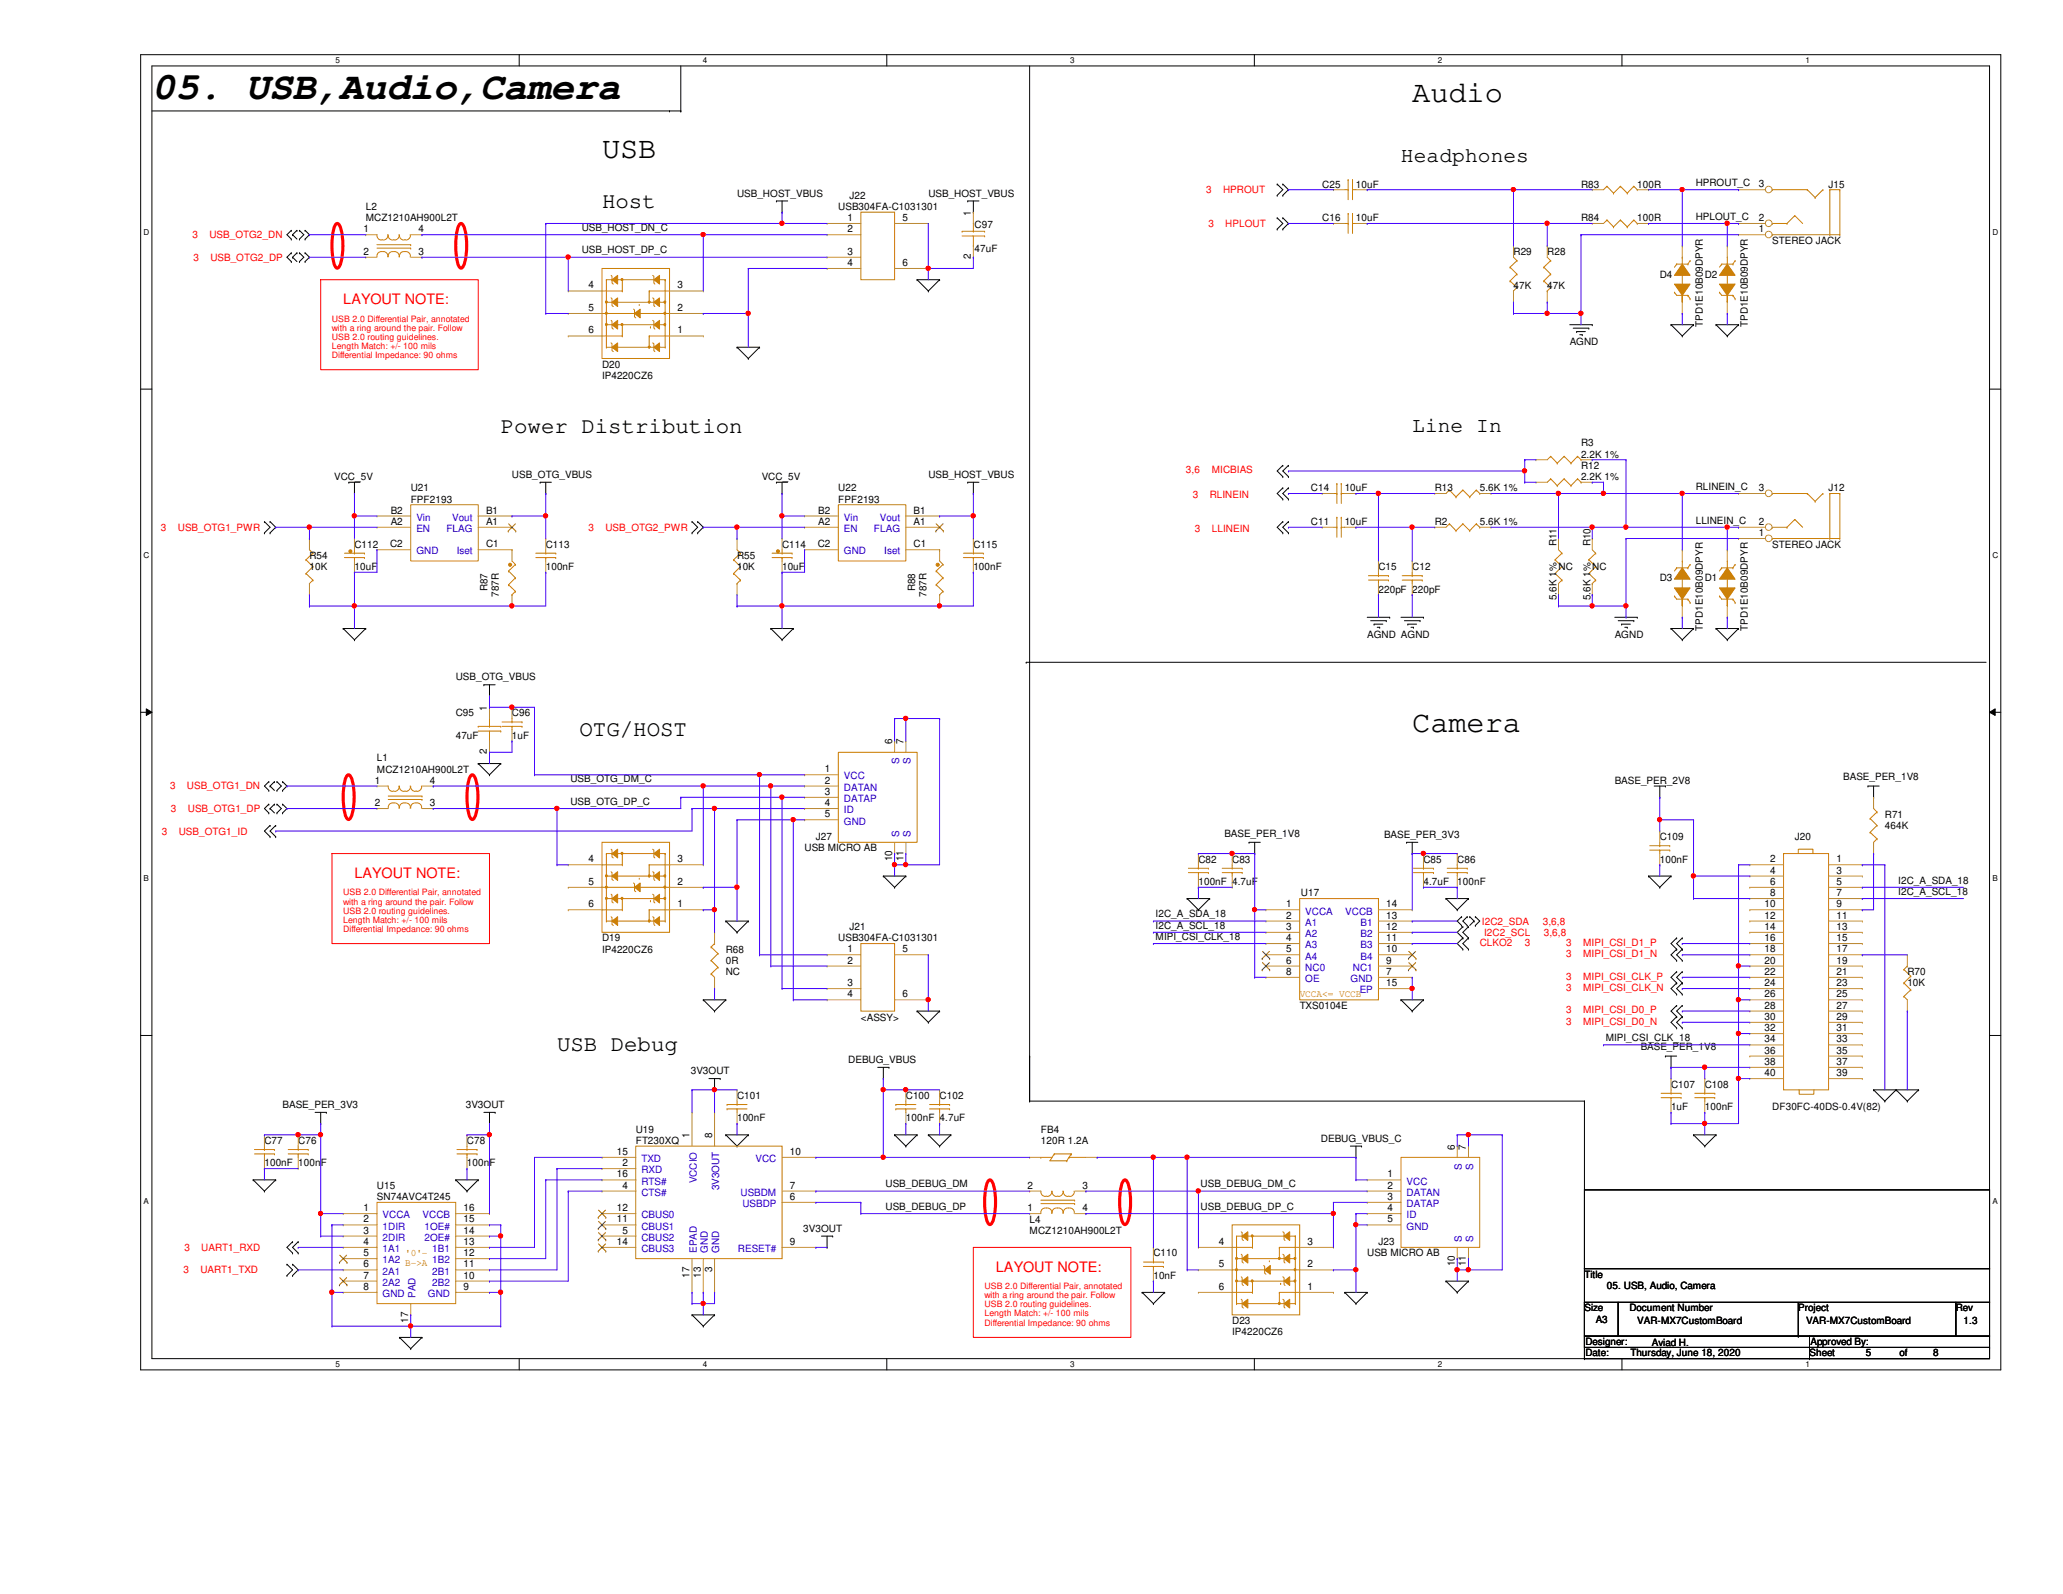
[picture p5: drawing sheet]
<svg xmlns="http://www.w3.org/2000/svg" width="279mm" height="216mm" viewBox="0 0 279 216" stroke-linecap="round" stroke-linejoin="round" font-family="sans-serif">
<defs><g id="words">
<text font-size="5.3" x="20.6" y="13.5">05. USB,Audio,Camera</text>
<g font-size="4.1">
<text x="191.3" y="13.8">Audio</text>
<text x="81.5" y="21.4">USB</text>
<text x="191.3" y="99.1">Camera</text>
</g>
<g font-size="3">
<text x="81.5" y="28.1">Host</text>
<text x="67.8" y="58.6">Power Distribution</text>
<text x="78.5" y="99.7">OTG/HOST</text>
<text x="75.4" y="142.4">USB Debug</text>
</g>
<g font-size="2.9">
<text x="189.7" y="21.9">Headphones</text>
<text x="191.3" y="58.5">Line In</text>
</g>
<g font-size="1.9" fill="#f00">
<text x="46.5" y="41.2">LAYOUT NOTE:</text>
<text x="48" y="118.9">LAYOUT NOTE:</text>
<text x="134.9" y="172.3">LAYOUT NOTE:</text>
</g>
<g font-size="1.4">
<text x="49.5" y="28.4">L2</text>
<text x="49.5" y="30">MCZ1210AH900L2T</text>
<text x="99.8" y="26.6">USB_HOST_VBUS</text>
<text x="113.5" y="28.4">USB304FA-C1031301</text>
<text x="114.8" y="29.9">1</text>
<text x="115.1" y="26.9">J22</text>
<text x="122.2" y="29.9">5</text>
<text x="125.7" y="26.6">USB_HOST_VBUS</text>
<text x="131.5" y="29.2" transform="rotate(-90 131.5 29.2)">1</text>
<text x="179.1" y="30">C16</text>
<text x="179.1" y="25.4">C25</text>
<text x="183.6" y="30">10uF</text>
<text x="183.6" y="25.4">10uF</text>
<text x="214.1" y="30">R84</text>
<text x="214.1" y="25.4">R83</text>
<text x="221.7" y="30">100R</text>
<text x="221.7" y="25.4">100R</text>
<text x="229.7" y="25.2">HPROUT_C</text>
<text x="229.7" y="29.8">HPLOUT_C</text>
<text x="238.2" y="29.9">2</text>
<text x="238.2" y="25.4">3</text>
<text x="247.6" y="25.4">J15</text>
<text x="49.2" y="31.5">1</text>
<text x="49.2" y="34.5">2</text>
<text x="56.7" y="31.5">4</text>
<text x="56.7" y="34.5">3</text>
<text x="78.8" y="31.3">USB_HOST_DN_C</text>
<text x="78.8" y="34.3">USB_HOST_DP_C</text>
<text x="114.8" y="31.5">2</text>
<text x="114.8" y="34.5">3</text>
<text x="131.5" y="35.1" transform="rotate(-90 131.5 35.1)">2</text>
<text x="132" y="30.9">C97</text>
<text x="132" y="34.1">47uF</text>
<text x="205" y="34.5">R29</text>
<text x="209.5" y="34.5">R28</text>
<text x="238.2" y="31.5">1</text>
<text x="240" y="33">STEREO JACK</text>
<text x="79.7" y="39.1">4</text>
<text x="91.7" y="39.1">3</text>
<text x="114.8" y="36">4</text>
<text x="122.2" y="36">6</text>
<text x="205" y="39.1">47K</text>
<text x="209.5" y="39.1">47K</text>
<text x="224.8" y="37.6">D4</text>
<text x="230.9" y="37.6">D2</text>
<text x="79.7" y="42.1">5</text>
<text x="79.7" y="45.2">6</text>
<text x="91.7" y="42.1">2</text>
<text x="91.7" y="45.2">1</text>
<text x="212.6" y="46.7">AGND</text>
<text x="230.6" y="44.3" transform="rotate(-90 230.6 44.3)">TPD1E10B09DPYR</text>
<text x="236.7" y="44.3" transform="rotate(-90 236.7 44.3)">TPD1E10B09DPYR</text>
<text x="81.5" y="49.8">D20</text>
<text x="81.5" y="51.3">IP4220CZ6</text>
<text x="45.3" y="65">VCC_5V</text>
<text x="69.3" y="64.7">USB_OTG_VBUS</text>
<text x="103.2" y="65">VCC_5V</text>
<text x="125.7" y="64.7">USB_HOST_VBUS</text>
<text x="214.1" y="60.5">R3</text>
<text x="214.1" y="62">2.2K 1%</text>
<text x="214.1" y="63.5">R12</text>
<text x="214.1" y="65">2.2K 1%</text>
<text x="52.9" y="71.1">A2</text>
<text x="52.9" y="69.6">B2</text>
<text x="55.6" y="66.5">U21</text>
<text x="55.6" y="68.1">FPF2193</text>
<text x="65.8" y="71.1">A1</text>
<text x="65.8" y="69.6">B1</text>
<text x="110.8" y="71.1">A2</text>
<text x="110.8" y="69.6">B2</text>
<text x="113.5" y="66.5">U22</text>
<text x="113.5" y="68.1">FPF2193</text>
<text x="123.7" y="71.1">A1</text>
<text x="123.7" y="69.6">B1</text>
<text x="177.5" y="66.5">C14</text>
<text x="177.5" y="71.1">C11</text>
<text x="182.1" y="66.5">10uF</text>
<text x="182.1" y="71.1">10uF</text>
<text x="194.3" y="66.5">R13</text>
<text x="194.3" y="71.1">R2</text>
<text x="200.4" y="66.5">5.6K 1%</text>
<text x="200.4" y="71.1">5.6K 1%</text>
<text x="229.7" y="70.9">LLINEIN_C</text>
<text x="229.7" y="66.3">RLINEIN_C</text>
<text x="238.2" y="71.1">2</text>
<text x="238.2" y="66.5">3</text>
<text x="247.6" y="66.5">J12</text>
<text x="41.9" y="75.7">R54</text>
<text x="41.9" y="77.2">10K</text>
<text x="48" y="74.2">C112</text>
<text x="48" y="77.2">10uF</text>
<text x="52.8" y="74.1">C2</text>
<text x="65.8" y="74.1">C1</text>
<text x="73.9" y="74.2">C113</text>
<text x="73.9" y="77.2">100nF</text>
<text x="99.8" y="75.7">R55</text>
<text x="99.8" y="77.2">10K</text>
<text x="105.9" y="74.2">C114</text>
<text x="105.9" y="77.2">10uF</text>
<text x="110.7" y="74.1">C2</text>
<text x="123.7" y="74.1">C1</text>
<text x="131.8" y="74.2">C115</text>
<text x="131.8" y="77.2">100nF</text>
<text x="186.7" y="77.2">C15</text>
<text x="191.3" y="77.2">C12</text>
<text x="210.8" y="74" transform="rotate(-90 210.8 74)">R11</text>
<text x="211.1" y="77.2">NC</text>
<text x="215.4" y="74" transform="rotate(-90 215.4 74)">R10</text>
<text x="215.6" y="77.2">NC</text>
<text x="238.2" y="72.6">1</text>
<text x="240" y="74.2">STEREO JACK</text>
<text x="66" y="80.1" transform="rotate(-90 66 80.1)">R87</text>
<text x="67.6" y="80.9" transform="rotate(-90 67.6 80.9)">787R</text>
<text x="124" y="80.1" transform="rotate(-90 124 80.1)">R88</text>
<text x="125.5" y="80.9" transform="rotate(-90 125.5 80.9)">787R</text>
<text x="186.7" y="80.3">220pF 220pF</text>
<text x="210.8" y="81.3" transform="rotate(-90 210.8 81.3)">5.6K 1%</text>
<text x="215.4" y="81.3" transform="rotate(-90 215.4 81.3)">5.6K 1%</text>
<text x="224.8" y="78.7">D3</text>
<text x="230.9" y="78.7">D1</text>
<text x="185.2" y="86.4">AGND AGND</text>
<text x="218.7" y="86.4">AGND</text>
<text x="230.6" y="85.4" transform="rotate(-90 230.6 85.4)">TPD1E10B09DPYR</text>
<text x="236.7" y="85.4" transform="rotate(-90 236.7 85.4)">TPD1E10B09DPYR</text>
<text x="61.7" y="92.2">USB_OTG_VBUS</text>
<text x="61.7" y="97">C95</text>
<text x="61.7" y="100.1">47uF</text>
<text x="66" y="96.3" transform="rotate(-90 66 96.3)">1</text>
<text x="69.3" y="97">C96</text>
<text x="69.3" y="100.1">1uF</text>
<text x="120.8" y="100.8" transform="rotate(-90 120.8 100.8)">6</text>
<text x="122.3" y="100.8" transform="rotate(-90 122.3 100.8)">7</text>
<text x="50.8" y="106.1">1</text>
<text x="51.1" y="103.1">L1</text>
<text x="51.1" y="104.6">MCZ1210AH900L2T</text>
<text x="58.2" y="106.1">4</text>
<text x="66" y="102.2" transform="rotate(-90 66 102.2)">2</text>
<text x="77.3" y="106">USB_OTG_DM_C</text>
<text x="111.7" y="104.6">1</text>
<text x="111.7" y="106.1">2</text>
<text x="111.7" y="107.7">3</text>
<text x="218.7" y="106.2">BASE_PER_2V8</text>
<text x="249.6" y="105.7">BASE_PER_1V8</text>
<text x="50.8" y="109.2">2</text>
<text x="58.2" y="109.2">3</text>
<text x="77.3" y="109">USB_OTG_DP_C</text>
<text x="110.5" y="113.8">J27</text>
<text x="111.7" y="109.2">4</text>
<text x="111.7" y="110.7">5</text>
<text x="165.8" y="113.3">BASE_PER_1V8</text>
<text x="187.5" y="113.5">BASE_PER_3V3</text>
<text x="224.8" y="113.8">C109</text>
<text x="243.1" y="113.8">J20</text>
<text x="255.3" y="110.7">R71</text>
<text x="255.3" y="112.3">464K</text>
<text x="79.7" y="116.8">4</text>
<text x="79.7" y="119.8">5</text>
<text x="91.7" y="119.8">2</text>
<text x="91.7" y="116.8">3</text>
<text x="109" y="115.3">USB MICRO AB</text>
<text x="120.8" y="116.7" transform="rotate(-90 120.8 116.7)">10</text>
<text x="122.3" y="116.7" transform="rotate(-90 122.3 116.7)">11</text>
<text x="162.3" y="116.8">C82</text>
<text x="162.3" y="119.9">100nF 4.7uF</text>
<text x="166.9" y="116.8">C83</text>
<text x="192.8" y="116.8">C85</text>
<text x="192.8" y="119.9">4.7uF</text>
<text x="197.4" y="116.8">C86</text>
<text x="197.4" y="119.9">100nF</text>
<text x="224.8" y="116.8">100nF</text>
<text x="239.7" y="116.8">2</text>
<text x="239.7" y="118.3">4</text>
<text x="239.7" y="119.8">6</text>
<text x="248.7" y="116.8">1</text>
<text x="248.7" y="118.3">3</text>
<text x="248.7" y="119.8">5</text>
<text x="257.1" y="119.7">I2C_A_SDA_18</text>
<text x="79.7" y="122.9">6</text>
<text x="91.7" y="122.9">1</text>
<text x="115.1" y="126">J21</text>
<text x="156.5" y="124.2">I2C_A_SDA_18</text>
<text x="156.5" y="125.8">I2C_A_SCL_18</text>
<text x="174.2" y="122.9">1</text>
<text x="174.2" y="124.4">2</text>
<text x="174.2" y="125.9">3</text>
<text x="176.2" y="121.4">U17</text>
<text x="187.7" y="125.9">12</text>
<text x="187.7" y="124.4">13</text>
<text x="187.7" y="122.9">14</text>
<text x="239" y="122.9">10</text>
<text x="239" y="124.4">12</text>
<text x="239" y="125.9">14</text>
<text x="239.7" y="121.4">8</text>
<text x="248.7" y="121.4">7</text>
<text x="248.7" y="122.9">9</text>
<text x="248.7" y="124.4">11</text>
<text x="248.7" y="125.9">13</text>
<text x="257.1" y="121.2">I2C_A_SCL_18</text>
<text x="81.5" y="127.5">D19</text>
<text x="81.5" y="129">IP4220CZ6</text>
<text x="98.3" y="129">R68</text>
<text x="98.3" y="130.6">0R</text>
<text x="113.5" y="127.5">USB304FA-C1031301</text>
<text x="114.8" y="129">1</text>
<text x="114.8" y="130.5">2</text>
<text x="122.2" y="129">5</text>
<text x="156.5" y="127.3">MIPI_CSI_CLK_18</text>
<text x="174.2" y="127.5">4</text>
<text x="174.2" y="129">5</text>
<text x="174.2" y="130.5">6</text>
<text x="187.7" y="130.5">9</text>
<text x="187.7" y="129">10</text>
<text x="187.7" y="127.5">11</text>
<text x="239" y="127.5">16</text>
<text x="239" y="129">18</text>
<text x="239" y="130.5">20</text>
<text x="248.7" y="127.5">15</text>
<text x="248.7" y="129">17</text>
<text x="248.7" y="130.5">19</text>
<text x="98.3" y="132.1">NC</text>
<text x="114.8" y="133.6">3</text>
<text x="114.8" y="135.1">4</text>
<text x="122.2" y="135.1">6</text>
<text x="174.2" y="132">8</text>
<text x="176" y="136.7">TXS0104E</text>
<text x="187.7" y="132">7</text>
<text x="187.7" y="133.6">15</text>
<text x="239" y="132">22</text>
<text x="239" y="133.6">24</text>
<text x="239" y="135.1">26</text>
<text x="239" y="136.6">28</text>
<text x="248.7" y="132">21</text>
<text x="248.7" y="133.6">23</text>
<text x="248.7" y="135.1">25</text>
<text x="248.7" y="136.6">27</text>
<text x="258.3" y="132.1">R70</text>
<text x="258.3" y="133.6">10K</text>
<text x="114.9" y="144">DEBUG_VBUS</text>
<text x="116.6" y="138.3">&lt;ASSY&gt;</text>
<text x="217.5" y="141">MIPI_CSI_CLK_18</text>
<text x="222.2" y="142.3">BASE_PER_1V8</text>
<text x="239" y="138.1">30</text>
<text x="239" y="139.7">32</text>
<text x="239" y="141.2">34</text>
<text x="239" y="142.7">36</text>
<text x="248.7" y="138.1">29</text>
<text x="248.7" y="139.7">31</text>
<text x="248.7" y="141.2">33</text>
<text x="248.7" y="142.7">35</text>
<text x="93.6" y="145.5">3V3OUT</text>
<text x="99.8" y="148.8">C101</text>
<text x="122.7" y="148.8">C100</text>
<text x="127.3" y="148.8">C102</text>
<text x="226.3" y="147.3">C107</text>
<text x="230.9" y="147.3">C108</text>
<text x="239" y="144.2">38</text>
<text x="239" y="145.8">40</text>
<text x="248.7" y="144.2">37</text>
<text x="248.7" y="145.8">39</text>
<text x="35.8" y="154.9">C77</text>
<text x="38.3" y="150.1">BASE_PER_3V3</text>
<text x="40.4" y="154.9">C76</text>
<text x="63.1" y="150.1">3V3OUT</text>
<text x="63.2" y="154.9">C78</text>
<text x="86.1" y="153.4">U19</text>
<text x="86.1" y="154.9">FT230XQ</text>
<text x="93.4" y="154.2" transform="rotate(-90 93.4 154.2)">1</text>
<text x="96.4" y="154.2" transform="rotate(-90 96.4 154.2)">8</text>
<text x="99.8" y="151.9">100nF</text>
<text x="122.7" y="151.9">100nF 4.7uF</text>
<text x="141" y="153.4">FB4</text>
<text x="141" y="154.9">120R 1.2A</text>
<text x="178.9" y="154.6">DEBUG_VBUS_C</text>
<text x="197" y="155.7" transform="rotate(-90 197 155.7)">6</text>
<text x="198.5" y="155.7" transform="rotate(-90 198.5 155.7)">7</text>
<text x="226.3" y="150.4">1uF</text>
<text x="230.9" y="150.4">100nF</text>
<text x="240" y="150.4">DF30FC-40DS-0.4V(82)</text>
<text x="35.8" y="158">100nF 100nF</text>
<text x="51.1" y="161">U15</text>
<text x="63.2" y="158">100nF</text>
<text x="83.5" y="156.4">15</text>
<text x="83.5" y="159.5">16</text>
<text x="84.3" y="157.9">2</text>
<text x="84.3" y="161">4</text>
<text x="107" y="156.4">10</text>
<text x="107" y="161">7</text>
<text x="119.9" y="160.8">USB_DEBUG_DM</text>
<text x="139.1" y="161">2</text>
<text x="146.6" y="161">3</text>
<text x="162.6" y="160.8">USB_DEBUG_DM_C</text>
<text x="187.9" y="159.5">1</text>
<text x="187.9" y="161">2</text>
<text x="49.2" y="164">1</text>
<text x="49.2" y="165.6">2</text>
<text x="49.2" y="167.1">3</text>
<text x="51.1" y="162.6">SN74AVC4T245</text>
<text x="62.8" y="167.1">14</text>
<text x="62.8" y="165.6">15</text>
<text x="62.8" y="164">16</text>
<text x="83.5" y="164">12</text>
<text x="83.5" y="165.6">11</text>
<text x="84.3" y="167.1">5</text>
<text x="107" y="162.5">6</text>
<text x="108.8" y="166.8">3V3OUT</text>
<text x="119.9" y="163.9">USB_DEBUG_DP</text>
<text x="139.1" y="164">1</text>
<text x="139.4" y="165.6">L4</text>
<text x="139.4" y="167.1">MCZ1210AH900L2T</text>
<text x="146.6" y="164">4</text>
<text x="162.6" y="163.9">USB_DEBUG_DP_C</text>
<text x="187.9" y="162.5">3</text>
<text x="187.9" y="164">4</text>
<text x="187.9" y="165.6">5</text>
<text x="49.2" y="168.6">4</text>
<text x="49.2" y="170.1">5</text>
<text x="49.2" y="171.7">6</text>
<text x="49.2" y="173.2">7</text>
<text x="62.8" y="173.2">10</text>
<text x="62.8" y="171.7">11</text>
<text x="62.8" y="170.1">12</text>
<text x="62.8" y="168.6">13</text>
<text x="83.5" y="168.6">14</text>
<text x="93.4" y="173.1" transform="rotate(-90 93.4 173.1)">17</text>
<text x="94.9" y="173.1" transform="rotate(-90 94.9 173.1)">13</text>
<text x="96.4" y="172.3" transform="rotate(-90 96.4 172.3)">3</text>
<text x="107" y="168.6">9</text>
<text x="156.2" y="170.2">C110</text>
<text x="156.2" y="173.2">10nF</text>
<text x="165.1" y="168.6">4</text>
<text x="165.1" y="171.7">5</text>
<text x="177.1" y="171.7">2</text>
<text x="177.1" y="168.6">3</text>
<text x="185.2" y="170.2">USB MICRO AB</text>
<text x="186.7" y="168.7">J23</text>
<text x="197" y="171.5" transform="rotate(-90 197 171.5)">10</text>
<text x="198.5" y="171.5" transform="rotate(-90 198.5 171.5)">11</text>
<text x="214.6" y="173.1">Title</text>
<text x="49.2" y="174.7">8</text>
<text x="55.3" y="179.2" transform="rotate(-90 55.3 179.2)">17</text>
<text x="62.8" y="174.7">9</text>
<text x="165.1" y="174.7">6</text>
<text x="166.9" y="179.3">D23</text>
<text x="177.1" y="174.7">1</text>
<text x="214.6" y="177.6">Size</text>
<text x="216.1" y="179.2">A3</text>
<text x="217.6" y="174.6">05. USB, Audio, Camera</text>
<text x="220.7" y="177.6">Document Number</text>
<text x="221.7" y="179.3">VAR-MX7CustomBoard</text>
<text x="243.5" y="177.6">Project</text>
<text x="244.6" y="179.3">VAR-MX7CustomBoard</text>
<text x="264.9" y="177.6">Rev</text>
<text x="265.9" y="179.3">1.3</text>
<text x="166.9" y="180.8">IP4220CZ6</text>
<text x="214.7" y="183.7">Date:</text>
<text x="214.7" y="182.2">Designer:</text>
<text x="220.8" y="183.7">Thursday, June 18, 2020</text>
<text x="223.7" y="182.4">Aviad H.</text>
<text x="245.1" y="183.7">Sheet</text>
<text x="245.2" y="182.2">Approved By:</text>
<text x="252.7" y="183.7">5</text>
<text x="257.3" y="183.7">of</text>
<text x="261.8" y="183.7">8</text>
</g>
<g font-size="1.4" fill="#f00">
<text x="163.4" y="26.2">3</text>
<text x="165.7" y="26.2">HPROUT</text>
<text x="26.1" y="32.3">3</text>
<text x="26.2" y="35.3">3</text>
<text x="28.4" y="32.3">USB_OTG2_DN</text>
<text x="28.5" y="35.3">USB_OTG2_DP</text>
<text x="163.7" y="30.7">3</text>
<text x="165.9" y="30.7">HPLOUT</text>
<text x="160.6" y="64.1">3,6</text>
<text x="164.1" y="64.1">MICBIAS</text>
<text x="21.8" y="71.9">3</text>
<text x="24.1" y="71.9">USB_OTG1_PWR</text>
<text x="79.7" y="71.9">3</text>
<text x="82" y="71.9">USB_OTG2_PWR</text>
<text x="161.5" y="67.5">3</text>
<text x="163.8" y="67.5">RLINEIN</text>
<text x="161.8" y="72.1">3</text>
<text x="164.1" y="72.1">LLINEIN</text>
<text x="23" y="106.9">3</text>
<text x="25.3" y="106.9">USB_OTG1_DN</text>
<text x="21.9" y="113">3</text>
<text x="23.2" y="110">3</text>
<text x="24.2" y="113">USB_OTG1_ID</text>
<text x="25.4" y="110">USB_OTG1_DP</text>
<text x="200.7" y="125.2">I2C2_SDA</text>
<text x="209" y="125.2">3,6,8</text>
<text x="200.4" y="128.1">CLKO2</text>
<text x="201" y="126.7">I2C2_SCL</text>
<text x="206.5" y="128.1">3</text>
<text x="209.1" y="126.7">3,6,8</text>
<text x="212.1" y="129.6">3</text>
<text x="212.1" y="128.1">3</text>
<text x="214.4" y="129.6">MIPI_CSI_D1_N</text>
<text x="214.4" y="128.1">MIPI_CSI_D1_P</text>
<text x="212.1" y="137.2">3</text>
<text x="212.1" y="134.2">3</text>
<text x="212.1" y="132.7">3</text>
<text x="214.4" y="137.2">MIPI_CSI_D0_P</text>
<text x="214.4" y="134.2">MIPI_CSI_CLK_N</text>
<text x="214.4" y="132.7">MIPI_CSI_CLK_P</text>
<text x="212.1" y="138.8">3</text>
<text x="214.4" y="138.8">MIPI_CSI_D0_N</text>
<text x="24.8" y="172.5">3</text>
<text x="25" y="169.4">3</text>
<text x="27.1" y="172.5">UART1_TXD</text>
<text x="27.3" y="169.4">UART1_RXD</text>
</g>
<g font-size="1.4" fill="#00c">
<text x="56.4" y="70.5">Vin</text>
<text x="61.3" y="70.5">Vout</text>
<text x="114.3" y="70.5">Vin</text>
<text x="119.2" y="70.5">Vout</text>
<text x="56.4" y="72.1">EN</text>
<text x="56.4" y="75.1">GND</text>
<text x="60.5" y="72.1">FLAG</text>
<text x="61.8" y="75.1">Iset</text>
<text x="114.3" y="72.1">EN</text>
<text x="114.3" y="75.1">GND</text>
<text x="118.4" y="72.1">FLAG</text>
<text x="119.8" y="75.1">Iset</text>
<text x="114.3" y="105.6">VCC</text>
<text x="114.3" y="107.1">DATAN</text>
<text x="121.8" y="103.5" transform="rotate(-90 121.8 103.5)">S</text>
<text x="123.3" y="103.5" transform="rotate(-90 123.3 103.5)">S</text>
<text x="114.3" y="108.6">DATAP</text>
<text x="114.3" y="110.2">ID</text>
<text x="114.3" y="111.7">GND</text>
<text x="121.8" y="113.3" transform="rotate(-90 121.8 113.3)">S</text>
<text x="123.3" y="113.3" transform="rotate(-90 123.3 113.3)">S</text>
<text x="176.8" y="123.9">VCCA</text>
<text x="176.8" y="125.4">A1</text>
<text x="182.2" y="123.9">VCCB</text>
<text x="184.3" y="125.4">B1</text>
<text x="176.8" y="126.9">A2</text>
<text x="176.8" y="128.4">A3</text>
<text x="176.8" y="130">A4</text>
<text x="176.8" y="131.5">NC0</text>
<text x="183.2" y="131.5">NC1</text>
<text x="184.3" y="130">B4</text>
<text x="184.3" y="128.4">B3</text>
<text x="184.3" y="126.9">B2</text>
<text x="176.8" y="133">OE</text>
<text x="182.9" y="133">GND</text>
<text x="184.1" y="134.5">EP</text>
<text x="86.9" y="157.4">TXD</text>
<text x="86.9" y="160.4">RTS#</text>
<text x="86.9" y="158.9">RXD</text>
<text x="86.9" y="162">CTS#</text>
<text x="94.4" y="160.3" transform="rotate(-90 94.4 160.3)">VCCIO</text>
<text x="97.4" y="161.2" transform="rotate(-90 97.4 161.2)">3V3OUT</text>
<text x="100.3" y="162">USBDM</text>
<text x="102.3" y="157.4">VCC</text>
<text x="190.5" y="160.4">VCC</text>
<text x="190.5" y="162">DATAN</text>
<text x="198" y="158.4" transform="rotate(-90 198 158.4)">S</text>
<text x="199.5" y="158.4" transform="rotate(-90 199.5 158.4)">S</text>
<text x="51.8" y="165">VCCA</text>
<text x="51.8" y="166.5">1DIR</text>
<text x="57.2" y="165">VCCB</text>
<text x="57.5" y="166.5">1OE#</text>
<text x="86.9" y="165">CBUS0</text>
<text x="86.9" y="166.5">CBUS1</text>
<text x="100.5" y="163.5">USBDP</text>
<text x="190.5" y="163.5">DATAP</text>
<text x="190.5" y="165">ID</text>
<text x="190.5" y="166.5">GND</text>
<text x="51.8" y="168.1">2DIR</text>
<text x="51.8" y="169.6">1A1</text>
<text x="51.8" y="171.1">1A2 B-&gt;A 1B2</text>
<text x="51.8" y="172.6">2A1</text>
<text x="57.5" y="168.1">2OE#</text>
<text x="58.5" y="172.6">2B1</text>
<text x="58.5" y="169.6">1B1</text>
<text x="86.9" y="168.1">CBUS2</text>
<text x="86.9" y="169.6">CBUS3</text>
<text x="94.4" y="169.7" transform="rotate(-90 94.4 169.7)">EPAD</text>
<text x="95.9" y="169.7" transform="rotate(-90 95.9 169.7)">GND</text>
<text x="97.4" y="169.7" transform="rotate(-90 97.4 169.7)">GND</text>
<text x="99.9" y="169.6">RESET#</text>
<text x="198" y="168.2" transform="rotate(-90 198 168.2)">S</text>
<text x="199.5" y="168.2" transform="rotate(-90 199.5 168.2)">S</text>
<text x="51.8" y="174.2">2A2</text>
<text x="51.8" y="175.7">GND</text>
<text x="56.3" y="175.8" transform="rotate(-90 56.3 175.8)">PAD</text>
<text x="58" y="175.7">GND</text>
<text x="58.5" y="174.2">2B2</text>
</g>
<g font-size="1.4" fill="#cc8006">
<text x="176" y="135">VCCA&lt;= VCCB</text>
<text x="54.9" y="170.1">'0'-</text>
</g>
<g font-size="1.2" fill="#f00">
<text x="45" y="43.6">USB 2.0 Differential Pair, annotated</text>
<text x="45" y="44.8">with a ring around the pair. Follow</text>
<text x="45" y="46">USB 2.0 routing guidelines.</text>
<text x="45" y="47.2">Length Match: +/- 100 mils</text>
<text x="45" y="48.5">Differential Impedance: 90 ohms</text>
<text x="46.5" y="121.3">USB 2.0 Differential Pair, annotated</text>
<text x="46.5" y="122.5">with a ring around the pair. Follow</text>
<text x="46.5" y="123.7">USB 2.0 routing guidelines.</text>
<text x="46.5" y="125">Length Match: +/- 100 mils</text>
<text x="46.5" y="126.2">Differential Impedance: 90 ohms</text>
<text x="133.3" y="174.6">USB 2.0 Differential Pair, annotated</text>
<text x="133.3" y="175.9">with a ring around the pair. Follow</text>
<text x="133.3" y="177.1">USB 2.0 routing guidelines.</text>
<text x="133.3" y="178.3">Length Match: +/- 100 mils</text>
<text x="133.3" y="179.5">Differential Impedance: 90 ohms</text>
</g>
<g font-size="1.1">
<text x="45.4" y="8.6">5</text>
<text x="95.2" y="8.6">4</text>
<text x="144.9" y="8.6">3</text>
<text x="194.7" y="8.6">2</text>
<text x="244.5" y="8.6">1</text>
<text x="19.4" y="31.8">D</text>
<text x="269.8" y="31.8">D</text>
<text x="19.4" y="75.6">C</text>
<text x="269.8" y="75.6">C</text>
<text x="19.4" y="119.3">B</text>
<text x="269.8" y="119.3">B</text>
<text x="19.4" y="163.1">A</text>
<text x="269.8" y="163.1">A</text>
<text x="45.4" y="185.2">5</text>
<text x="95.2" y="185.2">4</text>
<text x="144.9" y="185.2">3</text>
<text x="194.7" y="185.2">2</text>
<text x="244.5" y="185.2">1</text>
</g>
</g></defs>
<path d="M19.1 7.4h251.9v178.1h-251.9zM20.6 8.9h248.9v175.1h-248.9z" fill="none" stroke="#000" stroke-width=".14"/>
<g fill="#fff">
<path d="M45.4 7.6h.6v1.2h-.6z"/>
<path d="M45.4 184.2h.6v1.2h-.6z"/>
</g>
<path d="M70.3 7.4v1.5M70.3 184v1.5" fill="none" stroke="#000" stroke-width=".14"/>
<g fill="#fff">
<path d="M95.2 7.6h.6v1.2h-.6z"/>
<path d="M95.2 184.2h.6v1.2h-.6z"/>
</g>
<path d="M120.1 7.4v1.5M120.1 184v1.5" fill="none" stroke="#000" stroke-width=".14"/>
<g fill="#fff">
<path d="M144.9 7.6h.6v1.2h-.6z"/>
<path d="M144.9 184.2h.6v1.2h-.6z"/>
</g>
<path d="M169.9 7.4v1.5M169.9 184v1.5" fill="none" stroke="#000" stroke-width=".14"/>
<g fill="#fff">
<path d="M194.7 7.6h.6v1.2h-.6z"/>
<path d="M194.7 184.2h.6v1.2h-.6z"/>
</g>
<path d="M219.7 7.4v1.5M219.7 184v1.5" fill="none" stroke="#000" stroke-width=".14"/>
<g fill="#fff">
<path d="M244.5 7.6h.6v1.2h-.6z"/>
<path d="M244.5 184.2h.6v1.2h-.6z"/>
<path d="M19.4 30.8h.8v1.2h-.8z"/>
<path d="M269.8 30.8h.8v1.2h-.8z"/>
<path d="M19.4 74.6h.8v1.2h-.8z"/>
<path d="M269.8 74.6h.8v1.2h-.8z"/>
</g>
<path d="M19.1 52.7h1.5M269.5 52.7h1.5" fill="none" stroke="#000" stroke-width=".14"/>
<g fill="#fff">
<path d="M19.4 118.4h.8v1.1h-.8z"/>
<path d="M269.8 118.4h.8v1.1h-.8z"/>
</g>
<path d="M19.1 96.5h1.5M19.8 96l.8 .5-.8 .4zM269.5 96.5l.7-.5v.9zM269.5 96.5h1.5" fill="none" stroke="#000" stroke-width=".14"/>
<path d="M19.8 96l.8 .5-.8 .4zM269.5 96.5l.7-.5v.9z" fill="#000"/>
<g fill="#fff">
<path d="M19.4 162.1h.8v1.2h-.8z"/>
<path d="M269.8 162.1h.8v1.2h-.8z"/>
</g>
<g fill="none" stroke="#000" stroke-width=".14">
<path d="M20.6 15h71.6M90.7 15h.1M92.2 15h.1M92.2 8.9v6.1M139.4 8.9v140.2M39.5 35.4h.1M39.5 34.2h.1M39.5 32.4h.1M39.5 31.2h.1M39.5 34.2l-.6 .6 .6 .6M39.5 31.2l-.6 .6 .6 .6M39.6 34.8h.1"/>
<path d="M39.6 31.8h.1M39.6 34.8l.6 .6M39.6 31.8l.6 .6M40.2 34.2h.1M40.2 31.2h.1M40.2 34.2l-.6 .6M40.2 31.2l-.6 .6M40.6 34.2h.1M40.6 35.4h.1M40.6 31.2h.1M40.6 32.4h.1M40.6 34.2l.5 .6-.5 .6"/>
<path d="M40.6 31.2l.5 .6-.5 .6M41.3 34.2h.1M41.3 35.4h.1M41.3 31.2h.1M41.3 32.4h.1M41.3 34.2l.6 .6-.6 .6M41.3 31.2l.6 .6-.6 .6M105.2 27.2h.1M105.2 27.2h1.5M105.9 28.7h.1M105.9 27.2v1.5M124.2 37.9h.1"/>
<path d="M124.2 37.9h3.1M124.2 37.9l1.5 1.5M125.7 39.4h.1M127.3 37.9h.1M127.3 37.9l-1.6 1.5M131.1 27.2h.1M131.1 27.2h1.5M131.8 28.7h.1M131.8 27.2v1.5M173 31h.1M173 29.5h.1M173 26.5h.1"/>
<path d="M173 24.9h.1M173 29.5l.7 .8-.7 .7M173 24.9l.7 .8-.7 .8M173.7 29.5h.1M173.7 31h.1M173.7 24.9h.1M173.7 26.5h.1M173.7 29.5l.8 .8-.8 .7M173.7 24.9l.8 .8-.8 .8M99.8 47h.1M99.8 47h3.1M99.8 47l1.5 1.6"/>
<path d="M101.3 48.6h.1M102.9 47h.1M102.9 47l-1.6 1.6M212.6 44h3M213.1 44.4h2.1M213.5 44.9h.1M213.5 44.9h1.2M214 45.3h.3M214.3 45.3h.1M215.2 44.4h.1M215.6 44h.1M226.3 44h.1"/>
<path d="M226.3 44h3.1M226.3 44l1.5 1.5M227.8 45.5h.1M229.4 44h.1M229.4 44l-1.6 1.5M232.4 44h.1M232.4 44h3.1M232.4 44l1.5 1.5M233.9 45.5h.1M235.5 44h.1M235.5 44l-1.6 1.5M35.8 72.2h.1"/>
<path d="M35.8 70.7h.1M35.8 70.7l.8 .7-.8 .8M36.6 70.7h.1M36.6 72.2h.1M36.6 70.7l.7 .7-.7 .8M47.2 65.3h.1M47.2 65.3h1.6M48 66.8h.1M48 65.3v1.5M73.2 65.3h.1M73.2 65.3h1.5M73.9 66.8h.1"/>
<path d="M73.9 65.3v1.5M93.7 72.2h.1M93.7 70.7h.1M93.7 70.7l.8 .7-.8 .8M94.5 70.7h.1M94.5 72.2h.1M94.5 70.7l.8 .7-.8 .8M105.2 65.3h.1M105.2 65.3h1.5M105.9 66.8h.1M105.9 65.3v1.5M131.1 65.3h.1"/>
<path d="M131.1 65.3h1.5M131.8 66.8h.1M131.8 65.3v1.5M173.7 66.1h.1M173.7 67.6h.1M173.7 70.7h.1M173.7 72.2h.1M173.7 64.6h.1M173.7 63h.1M173.7 66.1l-.7 .7 .7 .8M173.7 70.7l-.7 .7 .7 .8M173.7 63l-.7 .8 .7 .8"/>
<path d="M174.5 66.1h.1M174.5 67.6h.1M174.5 70.7h.1M174.5 72.2h.1M174.5 63h.1M174.5 64.6h.1M174.5 66.1l-.8 .7 .8 .8M174.5 70.7l-.8 .7 .8 .8M174.5 63l-.8 .8 .8 .8M46.5 85.1h.1M46.5 85.1h3M46.5 85.1l1.5 1.6"/>
<path d="M48 86.7h.1M49.5 85.1h.1M49.5 85.1l-1.5 1.6M65.5 92.8h.1M65.5 92.8h1.6M66.3 94.3h.1M66.3 92.8v1.5M104.4 85.1h.1M104.4 85.1h3M104.4 85.1l1.5 1.6M105.9 86.7h.1M107.4 85.1h.1"/>
<path d="M107.4 85.1l-1.5 1.6M139 89.7h.1M139 89.7h130M185.2 83.6h3M185.6 84.1h2.1M186.1 84.5h.1M186.1 84.5h1.2M186.5 85h.4M186.9 85h.1M187.7 84.1h.1M188.2 83.6h.1M189.7 83.6h3.1"/>
<path d="M190.2 84.1h2.1M190.7 84.5h.1M190.7 84.5h1.2M191.1 85h.3M191.4 85h.1M192.3 84.1h.1M192.8 83.6h.1M218.7 83.6h3M219.2 84.1h2.1M219.6 84.5h.1M219.6 84.5h1.2M220 85h.4"/>
<path d="M220.4 85h.1M221.3 84.1h.1M221.7 83.6h.1M226.3 85.1h.1M226.3 85.1h3.1M226.3 85.1l1.5 1.6M227.8 86.7h.1M229.4 85.1h.1M229.4 85.1l-1.6 1.6M232.4 85.1h.1M232.4 85.1h3.1M232.4 85.1l1.5 1.6"/>
<path d="M233.9 86.7h.1M235.5 85.1h.1M235.5 85.1l-1.6 1.6M36.4 107.1h.1M36.4 105.9h.1M36.4 110.1h.1M36.4 108.9h.1M36.4 108.9l-.6 .6 .6 .6M36.4 105.9l-.6 .6 .6 .6M36.6 111.8h.1M36.6 113.3h.1M36.6 106.5h.1"/>
<path d="M36.6 109.5h.1M36.6 111.8l-.8 .8 .8 .7M36.6 106.5l.6 .6M36.6 109.5l.6 .6M37.2 105.9h.1M37.2 108.9h.1M37.2 105.9l-.6 .6M37.2 108.9l-.6 .6M37.3 111.8h.1M37.3 113.3h.1M37.3 111.8l-.7 .8 .7 .7M37.5 105.9h.1"/>
<path d="M37.5 107.1h.1M37.5 108.9h.1M37.5 110.1h.1M37.5 105.9l.6 .6-.6 .6M37.5 108.9l.6 .6-.6 .6M38.3 105.9h.1M38.3 107.1h.1M38.3 108.9h.1M38.3 110.1h.1M38.3 108.9l.6 .6-.6 .6M38.3 105.9l.6 .6-.6 .6M64.8 103.4h.1"/>
<path d="M64.8 103.4h3M64.8 103.4l1.5 1.5M66.3 104.9h.1M67.8 103.4h.1M67.8 103.4l-1.5 1.5M119.6 118.7h.1M119.6 118.7h3.1M119.6 118.7l1.6 1.5M122.7 118.7h.1M122.7 118.7l-1.5 1.5M169.2 114.1h.1M169.2 114.1h1.5"/>
<path d="M169.9 115.6h.1M169.9 114.1v1.5M190.5 114.1h.1M190.5 114.1h1.5M191.3 115.6h.1M191.3 114.1v1.5M223.3 118.7h.1M223.3 118.7h3M223.3 118.7l1.5 1.5M224 106.5h1.6M224.8 108h.1M224.8 106.5v1.5"/>
<path d="M225.6 106.5h.1M226.3 118.7h.1M226.3 118.7l-1.5 1.5M253 106.5h.1M253 106.5h1.5M253.7 108h.1M253.7 106.5v1.5M95.3 135.4h.1M95.3 135.4h3M95.3 135.4l1.5 1.5M96.8 136.9h.1M98.3 124.8h.1"/>
<path d="M98.3 135.4h.1M98.3 124.8h3M98.3 124.8l1.5 1.5M98.3 135.4l-1.5 1.5M99.8 126.3h.1M101.3 124.8h.1M101.3 124.8l-1.5 1.5M121.2 120.2h.1M124.2 136.9h.1M124.2 136.9h3.1M124.2 136.9l1.5 1.6M125.7 138.5h.1"/>
<path d="M127.3 136.9h.1M127.3 136.9l-1.6 1.6M160.8 121.7h.1M160.8 121.7h3M160.8 121.7l1.5 1.5M162.3 123.2h.1M163.8 121.7h.1M163.8 121.7l-1.5 1.5M189.7 135.4h.1M189.7 135.4h3.1M189.7 135.4l1.6 1.5M191.3 136.9h.1"/>
<path d="M192.8 135.4h.1M192.8 135.4l-1.5 1.5M195.8 121.7h.1M195.8 121.7h3.1M195.8 121.7l1.6 1.5M197.4 123.2h.1M198 124.2h.1M198 125.3h.1M198 124.2l-.6 .6 .6 .5M198.1 127h.1M198.1 128.6h.1M198.1 125.5h.1"/>
<path d="M198.1 127l-.7 .8 .7 .8M198.1 125.5l-.7 .8 .7 .7M198.7 124.2h.1M198.7 125.3h.1M198.7 124.2l-.6 .6 .6 .5M198.9 121.7h.1M198.9 128.6h.1M198.9 127h.1M198.9 125.5h.1M198.9 121.7l-1.5 1.5M198.9 127l-.8 .8 .8 .8M198.9 125.5l-.8 .8 .8 .7"/>
<path d="M199.1 124.2h.1M199.1 124.2l.5 .6M199.6 124.8h.1M199.6 124.8l-.5 .5M199.8 125.3h.1M199.8 124.2h.1M199.8 124.2l.6 .6-.6 .5M224.8 120.2h.1M227.1 137.7h.1M227.1 139.2h.1M227.1 136.2h.1M227.1 133.1h.1"/>
<path d="M227.1 134.7h.1M227.1 131.6h.1M227.1 128.6h.1M227.1 130.1h.1M227.1 127h.1M227.1 133.1l-.8 .8 .8 .8M227.1 137.7l-.8 .8 .8 .7M227.1 136.2l-.8 .7 .8 .8M227.1 131.6l-.8 .8 .8 .7M227.1 128.6l-.8 .7 .8 .8M227.1 127l-.8 .8 .8 .8M227.8 137.7h.1"/>
<path d="M227.8 139.2h.1M227.8 136.2h.1M227.8 133.1h.1M227.8 134.7h.1M227.8 131.6h.1M227.8 128.6h.1M227.8 130.1h.1M227.8 127h.1M227.8 137.7l-.7 .8 .7 .7M227.8 136.2l-.7 .7 .7 .8M227.8 133.1l-.7 .8 .7 .8M227.8 131.6l-.7 .8 .7 .7"/>
<path d="M227.8 128.6l-.7 .7 .7 .8M227.8 127l-.7 .8 .7 .8M19.1 140.2h1.5M34.3 159.8h.1M34.3 159.8h3M34.3 159.8l1.5 1.5M37.3 159.8h.1M37.3 159.8l-1.5 1.5M42.7 150.7h1.5M43.4 152.2h.1M43.4 150.7v1.5M44.2 150.7h.1"/>
<path d="M61.7 159.8h.1M61.7 159.8h3.1M61.7 159.8l1.5 1.5M64.8 159.8h.1M64.8 159.8l-1.6 1.5M65.5 150.7h1.6M66.3 152.2h.1M66.3 150.7v1.5M67.1 150.7h.1M96 146.1h1.5M96.8 147.6h.1M96.8 146.1v1.5"/>
<path d="M97.5 146.1h.1M98.3 153.7h.1M98.3 153.7h3M98.3 153.7l1.5 1.5M99.8 155.2h.1M101.3 153.7h.1M101.3 153.7l-1.5 1.5M118.9 144.6h1.5M119.6 146.1h.1M119.6 144.6v1.5M120.4 144.6h.1M121.2 153.7h.1"/>
<path d="M121.2 153.7h3M121.2 153.7l1.5 1.5M122.7 155.2h.1M124.2 153.7h.1M124.2 153.7l-1.5 1.5M125.7 153.7h.1M125.7 153.7h3.1M125.7 153.7l1.6 1.5M127.3 155.2h.1M128.8 153.7h.1M128.8 153.7l-1.5 1.5M139.4 149.1h.1"/>
<path d="M139.4 143h.1M139.4 149.1h75.2M182.9 155.2h1.5M183.6 156.8h.1M183.6 155.2v1.6M184.4 155.2h.1M214.6 149.1h.1M214.6 149.1v12.1M225.6 143h.1M225.6 143h1.5M226.3 144.6h.1M226.3 143v1.6"/>
<path d="M229.4 153.7h.1M229.4 153.7h3M229.4 153.7l1.5 1.5M230.9 155.2h.1M232.4 153.7h.1M232.4 153.7l-1.5 1.5M253.7 147.6h.1M253.7 147.6h6.1M253.7 147.6l1.6 1.5M255.3 149.1h.1M256.8 147.6h.1M256.8 147.6l-1.5 1.5"/>
<path d="M256.8 147.6l1.5 1.5M258.3 149.1h.1M259.8 147.6h.1M259.8 147.6l-1.5 1.5M269.5 140.2h1.5M35.8 161.3h.1M38.9 172.8h.1M38.9 171.2h.1M38.9 171.2l.7 .8-.7 .8M39.6 168.2h.1M39.6 169.7h.1M39.6 171.2h.1"/>
<path d="M39.6 172.8h.1M39.6 168.2l-.7 .8 .7 .7M39.6 171.2l.8 .8-.8 .8M40.4 168.2h.1M40.4 169.7h.1M40.4 168.2l-.8 .8 .8 .7M63.2 161.3h.1M93.7 178.1h.1M93.7 178.1h3.1M93.7 178.1l1.6 1.5M95.3 179.6h.1M96.8 178.1h.1"/>
<path d="M96.8 178.1l-1.5 1.5M111.3 167.4h1.5M112 169h.1M112 167.4v1.6M112.8 167.4h.1M154.7 175h.1M154.7 175h3M154.7 175l1.5 1.6M156.2 176.6h.1M157.7 175h.1M157.7 175l-1.5 1.6M182.1 175h.1"/>
<path d="M182.1 175h3.1M182.1 175l1.5 1.6M183.6 176.6h.1M185.2 175h.1M185.2 175l-1.6 1.6M195.8 173.5h.1M195.8 173.5h3.1M195.8 173.5l1.6 1.5M197.4 175h.1M198.9 173.5h.1M198.9 173.5l-1.5 1.5M214.6 161.2h54.9v10.6h-54.9z"/>
<path d="M214.6 171.8h54.9v4.6h-54.9zM214.6 176.4h4.6v4.6h-4.6zM214.6 176.4v7.6M219.2 176.4h45.7v4.6h-45.7zM243.5 176.4v4.6M264.9 176.4h4.6v4.6h-4.6zM54.1 181.1h.1M54.1 181.1h3.1M54.1 181.1l1.5 1.6M55.6 182.7h.1M57.2 181.1h.1M57.2 181.1l-1.6 1.6"/>
<path d="M214.6 181h30.5v1.5h-30.5zM214.6 184h.1M214.6 184h30.5M243.5 181h.1M245.1 181h24.4v3h-24.4zM245.1 184h.1M245.1 182.5h24.4M269.5 182.5h.1"/>
</g>
<path d="M45.5 30.4l.2-.1a1.69 1.69 0 0 1 .6 1.5 8.2 8.2 0 0 1-.4 4.4l-.2 .1a1.72 1.72 0 0 1-.6-1.5l-.1-1.5a6.2 6.2 0 0 1 .5-2.9zM62.2 30.4l.2-.1a1.69 1.69 0 0 1 .7 1.5 8.2 8.2 0 0 1-.5 4.4l-.2 .1a1.72 1.72 0 0 1-.6-1.5l-.1-1.5a6.2 6.2 0 0 1 .5-2.9zM47 105.1l.2-.2a1.69 1.69 0 0 1 .7 1.5 8.2 8.2 0 0 1-.5 4.5l-.2 .1a1.72 1.72 0 0 1-.6-1.5l-.1-1.6a6.2 6.2 0 0 1 .5-2.8zM63.8 105.1l.2-.2a1.69 1.69 0 0 1 .6 1.5 8.2 8.2 0 0 1-.4 4.5l-.2 .1a1.72 1.72 0 0 1-.7-1.5l-.1-1.6a6.2 6.2 0 0 1 .6-2.8zM133.9 159.9l.2-.1a1.69 1.69 0 0 1 .6 1.5 8.2 8.2 0 0 1-.4 4.5l-.2 .1a1.72 1.72 0 0 1-.7-1.6v-1.5a6.2 6.2 0 0 1 .5-2.9zM152.2 159.9l.2-.1a1.69 1.69 0 0 1 .6 1.5 8.2 8.2 0 0 1-.4 4.5l-.2 .1a1.72 1.72 0 0 1-.7-1.6l-.1-1.5a6.2 6.2 0 0 1 .6-2.9z" fill="none" stroke="#f00" stroke-width=".42"/>
<path d="M43.4 37.9h21.4v12.2h-21.4zM45 115.6h21.3v12.2h-21.3zM131.8 169h21.4v12.1h-21.4z" fill="none" stroke="#f00" stroke-width=".14"/>
<g fill="none" stroke="#cc8006" stroke-width=".14">
<path d="M204.5 38.1h.1M204.5 36.2h.1M204.5 36.2l.9 .9M204.5 38.1l.9 .8M205 39.4h.1M205 34.8l.4 .5M205.4 35.3h.1M205.4 37.1h.1M205.4 38.9h.1M205.4 37.1l-.9 1M205.4 38.9l-.4 .5M205.4 35.3l-.9 .9"/>
<path d="M104.6 75.5h2.7M104.6 74.9h2.7M105.9 75.5h.1M105.9 75.5v.5M107.3 75.5h.1M107.3 74.9h.1M161 118.2h2.7M161 117.6h2.7M162.3 118.2h.1M162.3 117.6h.1M162.3 117.1v.5M162.3 118.2v.5"/>
<path d="M163.7 118.2h.1M163.7 117.6h.1"/>
</g>
<path d="M205 33.3h.1M205 33.3v1.5M205 39.4v1.5M205 40.9h.1M162.3 115.6h.1M162.3 115.6v1.5M162.3 118.7v1.5M162.3 120.2h.1" fill="none" stroke="#a84" stroke-width=".14"/>
<path d="M105.2 74.5h.3l.1 .2-.1 .1-.1 .1-.2-.1z" fill-rule="evenodd" fill="#cc8006"/>
<g fill="none" stroke="#cc8006" stroke-width=".14">
<path d="M182.1 30.3h.5M182.6 28.9h.1M182.6 30.3h.1M182.6 28.9v2.7M183.2 28.9h.1M183.2 30.3h.1M183.2 28.9v2.7M183.2 30.3h.4M217.6 29.8h.1M217.6 29.8l-.4 .5M217.6 29.8l.9 .9M218.5 30.7h.1"/>
<path d="M219.5 29.8h.1M219.5 29.8l-1 .9M219.5 29.8l.9 .9M220.4 30.7h.1M221.3 29.8h.1M221.3 29.8l-.9 .9M221.3 29.8l.4 .5M221.7 30.3h.1M68.9 77.3h.1M68.9 79.2h.1M68.9 77.3l.9 1M68.9 79.2l.9 .9"/>
<path d="M69.3 76l.5 .5M69.8 76.5h.1M69.8 78.3h.1M69.8 76.5l-.9 .8M69.8 78.3l-.9 .9M105.2 74.5h.3l.1 .2-.1 .1-.1 .1-.2-.1zM105.9 74.9h.1M105.9 74.5v.4M69.3 80.6h.1M69.8 80.1h.1M69.8 80.1l-.5 .5M257.9 135h.1"/>
<path d="M257.9 133.1h.1M257.9 131.3h.1M257.9 135l.4 .4M257.9 133.1l.9 1M257.9 131.3l.9 .9M258.3 130.9h.1M258.3 130.9l-.4 .4M258.8 134.1h.1M258.8 132.2h.1M258.8 134.1l-.9 .9M258.8 132.2l-.9 .9M39 156.3h2.7"/>
<path d="M39 155.7h2.7M40.4 156.3h.1M40.4 155.7h.1M40.4 155.2v.5M40.4 156.3v.5M41.7 156.3h.1M41.7 155.7h.1"/>
</g>
<g fill="none" stroke="#a84" stroke-width=".14">
<path d="M180.6 30.3h.1M180.6 30.3h1.5M183.6 30.3h1.6M185.2 30.3h.1M215.6 30.3h.1M215.6 30.3h1.6M221.7 30.3h1.6M223.3 30.3h.1M105.9 72.9h.1M105.9 77.5h.1M105.9 72.9v1.6M105.9 76v1.5"/>
<path d="M258.3 136.9h.1M258.3 129.3h.1M258.3 129.3v1.6M258.3 135.4v1.5M40.4 153.7h.1M40.4 158.3h.1M40.4 153.7v1.5M40.4 156.8v1.5"/>
</g>
<path d="M68.9 76.3h.3l.1 .2-.1 .1-.1 .1-.2-.1z" fill-rule="evenodd" fill="#cc8006"/>
<g fill="none" stroke="#cc8006" stroke-width=".14">
<path d="M41.4 75.8h.1M41.4 77.7h.1M41.4 75.8l1 .9M41.4 77.7l1 .9M41.9 79h.1M41.9 74.5l.5 .4M42.4 74.9h.1M42.4 76.7h.1M42.4 78.6h.1M42.4 74.9l-1 .9M42.4 76.7l-1 1M42.4 78.6l-.5 .4"/>
<path d="M68.9 76.3h.3l.1 .2-.1 .1-.1 .1-.2-.1zM126.8 77.3h.1M126.8 79.2h.1M126.8 77.3l.9 1M126.8 79.2l.9 .9M127.3 76l.4 .5M127.7 76.5h.1M127.7 78.3h.1M127.7 76.5l-.9 .8M127.7 78.3l-.9 .9M127.3 80.6h.1M127.7 80.1h.1"/>
<path d="M127.7 80.1l-.4 .5M165.5 118.2h2.7M165.5 117.6h2.7M166.9 118.2h.1M166.9 117.6h.1M166.9 117.1v.5M166.9 118.2v.5M168.2 118.2h.1M168.2 117.6h.1M141 161.3a.58 .58 0 0 0 .7 .7M141 162.6h4.5M141 163h4.5"/>
<path d="M141.7 163.6a.62 .62 0 0 0-.7 .7M141.7 163.6a.58 .58 0 0 1 .7 .7M142.4 161.3a.55 .55 0 0 1-.7 .7M142.5 161.3a.58 .58 0 0 0 .7 .7M143.2 163.6a.62 .62 0 0 0-.7 .7M143.3 163.6a.58 .58 0 0 1 .6 .7M143.9 161.3a.55 .55 0 0 1-.6 .7M144 161.3a.58 .58 0 0 0 .7 .7M144.7 163.6a.62 .62 0 0 0-.7 .7M144.8 163.6a.58 .58 0 0 1 .7 .7M145.5 161.3a.55 .55 0 0 1-.7 .7M145.5 162.6h.1"/>
<path d="M145.5 163h.1"/>
</g>
<g fill="none" stroke="#a84" stroke-width=".14">
<path d="M41.9 72.9h.1M41.9 72.9v1.6M41.9 79v1.6M69.3 74.5h.1M69.3 74.5v1.5M41.9 80.6h.1M69.3 82.1h.1M69.3 80.6v1.5M166.9 115.6h.1M166.9 115.6v1.5M166.9 118.7v1.5M166.9 120.2h.1"/>
<path d="M139.4 164.4h.1M139.4 161.3h.1M139.4 164.4h1.6M139.4 161.3h1.6M145.5 164.4h1.6M145.5 161.3h1.6M147.1 164.4h.1M147.1 161.3h.1"/>
</g>
<path d="M126.8 76.3h.3l.1 .2-.1 .1-.1 .1-.2-.1z" fill-rule="evenodd" fill="#cc8006"/>
<path d="M126.8 76.3h.3l.1 .2-.1 .1-.1 .1-.2-.1zM227.8 76h.1M227.8 76v6.1M121.3 150.2h.1M121.3 149.6h.1M121.3 150.2h2.7M121.3 149.6h2.7M122.7 150.2h.1M122.7 149.6h.1M122.7 149.1v.5M122.7 150.2v.5" fill="none" stroke="#cc8006" stroke-width=".14"/>
<path d="M127.3 74.5h.1M127.3 74.5v1.5M127.3 82.1h.1M127.3 80.6v1.5M122.7 147.6h.1M122.7 152.2h.1M122.7 147.6v1.5M122.7 150.7v1.5" fill="none" stroke="#a84" stroke-width=".14"/>
<path d="M227.8 76.9l1.1 1.5h-2.1z" fill-rule="evenodd" fill="#cc8006"/>
<path d="M227.8 76.9l1.1 1.5h-2.1z" fill="none" stroke="#cc8006" stroke-width=".14"/>
<path d="M226.8 79.6h2.1l-1.1 1.6v.9v-.9z" fill-rule="evenodd" fill="#cc8006"/>
<g fill="none" stroke="#cc8006" stroke-width=".14">
<path d="M226.8 79.6h2.1l-1.1 1.6v.9v-.9zM227.1 76.9h.1M227.1 76.9h1.5M227.1 76.9l-.3 .4M228.6 76.9h.1M228.9 76.5h.1M228.9 76.5l-.3 .4M233.9 76h.1M233.9 76v6.1M64.8 98.4h.1M64.8 98.4h3M64.8 99h3"/>
<path d="M66.3 98.4h.1M66.3 97.3v1.1M66.3 99v1.4M67.8 98.4h.1M67.8 99h.1M226.8 80.7h.1M226.8 80.7l.3 .5h1.5M228.6 81.2h.1M228.6 81.2l.3 .4M228.9 81.6h.1M66.3 100.4h.1M113.5 101.9h10.7v12.2h-10.7z"/>
<path d="M96.3 131.9h.1M96.3 130.1h.1M96.3 128.3h.1M96.3 131.9l.5 .5M96.3 130.1l.9 .9M96.3 128.3l.9 .9M96.8 127.8h.1M96.8 127.8l-.5 .5M97.2 129.2h.1M97.2 131h.1M97.2 129.2l-.9 .9M97.2 131l-.9 .9"/>
<path d="M116.6 127.8h4.6v9.1h-4.6zM125.9 150.2h2.7M125.9 149.6h2.7M127.3 150.2h.1M127.3 149.6h.1M127.3 149.1v.5M127.3 150.2v.5M128.6 150.2h.1M128.6 149.6h.1M141 156.8h.1M141 156.8h1.5M142.8 156.3h.1"/>
<path d="M142.8 156.3l-.6 .9h2.3M142.8 156.3h2.3M144.5 157.2h.1M144.8 156.8h.1M144.8 156.8h2.3M145.1 156.3h.1M145.1 156.3l-.6 .9"/>
</g>
<g fill="none" stroke="#a84" stroke-width=".14">
<path d="M227.8 74.5h.1M227.8 74.5v1.5M66.3 95.8h.1M66.3 95.8v1.5M227.8 83.6h.1M227.8 82.1v1.5M66.3 101.9h.1M66.3 100.4v1.5M109 104.9h.1M109 106.5h.1M109 108h.1M109 109.5h.1"/>
<path d="M109 111h.1M109 104.9h4.5M109 106.5h4.5M109 108h4.5M109 109.5h4.5M109 111h4.5M121.2 100.4h.1M121.2 115.6h.1M121.2 100.4v1.5M121.2 114.1v1.5M122.7 100.4h.1M122.7 115.6h.1"/>
<path d="M122.7 100.4v1.5M122.7 114.1v1.5M96.8 133.9h.1M96.8 126.3h.1M96.8 126.3v1.5M96.8 132.4v1.5M112 129.3h.1M112 130.9h.1M112 133.9h.1M112 135.4h.1M112 129.3h4.6M112 130.9h4.6"/>
<path d="M112 133.9h4.6M112 135.4h4.6M121.2 129.3h4.5M121.2 135.4h4.5M125.7 129.3h.1M125.7 135.4h.1M127.3 147.6h.1M127.3 152.2h.1M127.3 147.6v1.5M127.3 150.7v1.5M139.4 156.8h.1M139.4 156.8h1.6"/>
<path d="M147.1 156.8h1.5M148.6 156.8h.1"/>
</g>
<path d="M233.9 76.9l1.1 1.5h-2.1z" fill-rule="evenodd" fill="#cc8006"/>
<path d="M233.9 76.9l1.1 1.5h-2.1z" fill="none" stroke="#cc8006" stroke-width=".14"/>
<path d="M232.9 79.6h2.1l-1.1 1.6v.9v-.9z" fill-rule="evenodd" fill="#cc8006"/>
<g fill="none" stroke="#cc8006" stroke-width=".14">
<path d="M116.6 28.7h4.6v9.2h-4.6zM46.7 75.5h2.7M46.7 74.9h2.7M48 75.5h.1M48 75.5v.5M49.4 75.5h.1M49.4 74.9h.1M55.6 68.4h9.2v7.6h-9.2zM113.5 68.4h9.2v7.6h-9.2zM180.6 66.8h.5M181.1 65.5h.1M181.1 66.8h.1"/>
<path d="M181.1 65.5v2.7M181.7 65.5h.1M181.7 66.8h.1M181.7 65.5v2.7M181.7 66.8h.4M196.3 66.4h.1M196.3 66.4l-.5 .4M196.3 66.4l.9 .9M197.2 67.3h.1M198.1 66.4h.1M198.1 66.4l-.9 .9M198.1 66.4l1 .9"/>
<path d="M199.1 67.3h.1M199.9 66.4h.1M199.9 66.4l-.8 .9M199.9 66.4l.5 .4M200.4 66.8h.1M210 61.8h.1M210 64.9h.1M210 61.8l-.4 .5M210 61.8l.9 .9M210 64.9l-.4 .4M210 64.9l.9 .9M210.9 62.7h.1"/>
<path d="M210.9 65.8h.1M211.8 61.8h.1M211.8 64.9h.1M211.8 61.8l-.9 .9M211.8 61.8l1 .9M211.8 64.9l-.9 .9M211.8 64.9l1 .9M212.8 62.7h.1M212.8 65.8h.1M213.7 61.8h.1M213.7 64.9h.1M213.7 61.8l-.9 .9"/>
<path d="M213.7 61.8l.4 .5M213.7 64.9l-.9 .9M213.7 64.9l.4 .4M214.1 62.3h.1M214.1 65.3h.1M232.9 79.6h2.1l-1.1 1.6v.9v-.9zM233.2 76.9h.1M233.2 76.9h1.5M233.2 76.9l-.3 .4M234.7 76.9h.1M235 76.5h.1M235 76.5l-.3 .4"/>
<path d="M68 98.4h2.7M68 97.8h2.7M69.3 98.4h.1M69.3 97.8h.1M69.3 97.3v.5M69.3 98.4v.4M70.7 98.4h.1M70.7 97.8h.1M232.9 80.7h.1M232.9 80.7l.3 .5h1.5M234.7 81.2h.1M234.7 81.2l.3 .4"/>
<path d="M235 81.6h.1M52.6 106.5a.58 .58 0 0 0 .7 .6M52.6 108.3h4.6M52.6 107.8h4.6M53.3 108.8a.62 .62 0 0 0-.7 .7M53.3 108.8a.58 .58 0 0 1 .7 .7M54 106.5a.55 .55 0 0 1-.7 .6M54.1 106.5a.58 .58 0 0 0 .7 .6M54.8 108.8a.62 .62 0 0 0-.7 .7M54.9 108.8a.58 .58 0 0 1 .6 .7M55.5 106.5a.55 .55 0 0 1-.6 .6M55.6 106.5a.58 .58 0 0 0 .7 .6"/>
<path d="M56.3 108.8a.62 .62 0 0 0-.7 .7M56.4 108.8a.58 .58 0 0 1 .7 .7M57.1 106.5a.55 .55 0 0 1-.7 .6M57.2 108.3h.1M57.2 107.8h.1M191.4 118.2h2.7M191.4 117.6h2.7M192.8 118.2h.1M192.8 117.6h.1M192.8 117.1v.5M192.8 118.2v.5M194.1 118.2h.1"/>
<path d="M194.1 117.6h.1M154.9 171.5h2.7M154.9 170.9h2.7M156.2 171.5h.1M156.2 170.9h.1M156.2 170.5v.4M156.2 171.5v.5M157.6 171.5h.1M157.6 170.9h.1"/>
</g>
<g fill="none" stroke="#a84" stroke-width=".14">
<path d="M112 30.3h.1M112 31.8h.1M112 34.8h.1M112 36.4h.1M112 30.3h4.6M112 31.8h4.6M112 34.8h4.6M112 36.4h4.6M121.2 30.3h4.5M121.2 36.4h4.5M125.7 30.3h.1M125.7 36.4h.1"/>
<path d="M51.1 71.4h.1M51.1 69.9h.1M51.1 74.5h.1M51.1 71.4h4.5M51.1 69.9h4.5M51.1 74.5h4.5M64.8 71.4h4.5M64.8 69.9h4.5M64.8 74.5h4.5M69.3 71.4h.1M69.3 69.9h.1M69.3 74.5h.1"/>
<path d="M109 71.4h.1M109 69.9h.1M109 74.5h.1M109 71.4h4.5M109 69.9h4.5M109 74.5h4.5M122.7 71.4h4.6M122.7 69.9h4.6M122.7 74.5h4.6M127.3 71.4h.1M127.3 69.9h.1M127.3 74.5h.1"/>
<path d="M179.1 66.8h.1M179.1 66.8h1.5M182.1 66.8h1.5M183.6 66.8h.1M194.3 66.8h.1M194.3 66.8h1.5M200.4 66.8h1.5M201.9 66.8h.1M208 62.3h.1M208 65.3h.1M208 62.3h1.6M208 65.3h1.6"/>
<path d="M214.1 62.3h1.5M214.1 65.3h1.5M215.6 62.3h.1M215.6 65.3h.1M233.9 74.5h.1M233.9 74.5v1.5M69.3 95.8h.1M69.3 95.8v1.5M69.3 98.8v1.6M233.9 83.6h.1M233.9 82.1v1.5M51.1 106.5h.1"/>
<path d="M51.1 109.5h.1M51.1 106.5h1.5M51.1 109.5h1.5M57.2 106.5h1.5M57.2 109.5h1.5M58.7 106.5h.1M58.7 109.5h.1M69.3 100.4h.1M192.8 115.6h.1M192.8 115.6v1.5M192.8 118.7v1.5M192.8 120.2h.1"/>
<path d="M156.2 169h.1M156.2 173.5h.1M156.2 169v1.5M156.2 172v1.5"/>
</g>
<path d="M68.8 71.9h.1M68.9 71l1 .9M69.8 71l-1 .9M69.9 71.9h.1M126.7 71.9h.1M126.8 71l1 .9M127.7 71l-1 .9M127.8 71.9h.1" fill="none" stroke="#804000" stroke-width=".14"/>
<path d="M47.3 74.5h.3l.1 .2-.1 .1-.1 .1-.2-.1z" fill-rule="evenodd" fill="#cc8006"/>
<g fill="none" stroke="#cc8006" stroke-width=".14">
<path d="M51.1 31.8a.58 .58 0 0 0 .7 .7M51.1 33.6h4.5M51.1 33.1h4.5M51.8 34.1a.62 .62 0 0 0-.7 .7M51.8 34.1a.58 .58 0 0 1 .7 .7M52.5 31.8a.55 .55 0 0 1-.7 .7M52.6 31.8a.58 .58 0 0 0 .7 .7M53.3 34.1a.62 .62 0 0 0-.7 .7M53.3 34.1a.58 .58 0 0 1 .7 .7M54 31.8a.55 .55 0 0 1-.7 .7M54.1 31.8a.58 .58 0 0 0 .7 .7M54.8 34.1a.62 .62 0 0 0-.7 .7"/>
<path d="M54.9 34.1a.58 .58 0 0 1 .6 .7M55.5 31.8a.55 .55 0 0 1-.6 .7M55.6 33.6h.1M55.6 33.1h.1M47.3 74.5h.3l.1 .2-.1 .1-.1 .1-.2-.1zM48 74.9h.1M48 74.5v.4M180.6 71.4h.5M181.1 70.1h.1M181.1 71.4h.1M181.1 70.1v2.7M181.7 70.1h.1"/>
<path d="M181.7 71.4h.1M181.7 70.1v2.7M181.7 71.4h.4M240 66.8h.1M240 72.9h.1M240 71.4h.1M240 71.4h2M240 66.8h4.8M240 72.9h7.7M242 71.4h.1M243.1 70.4h.1M243.1 70.4l1 1"/>
<path d="M243.1 70.4l-1.1 1M244.8 66.8h.1M244.8 66.8l1 1.1M245.8 67.9h.1M246.9 66.8h.1M246.9 66.8l-1.1 1.1M247.8 72.9h.1M247.8 66.8h.1M247.8 66.8h1.4M247.8 72.9h1.4M247.8 66.8v6.1M249.2 66.8h.1"/>
<path d="M249.2 72.9h.1M249.2 66.8v6.1M196 118.2h2.7M196 117.6h2.7M197.4 118.2h.1M197.4 117.6h.1M197.4 117.1v.5M197.4 118.2v.5M198.7 118.2h.1M198.7 117.6h.1M61.9 156.3h2.7M61.9 155.7h2.7"/>
<path d="M63.2 156.3h.1M63.2 155.7h.1M63.2 155.2v.5M63.2 156.3v.5M64.6 156.3h.1M64.6 155.7h.1"/>
</g>
<g fill="none" stroke="#a84" stroke-width=".14">
<path d="M49.5 31.8h.1M49.5 34.8h.1M49.5 31.8h1.6M49.5 34.8h1.6M55.6 31.8h1.6M55.6 34.8h1.6M57.2 31.8h.1M57.2 34.8h.1M48 72.9h.1M48 77.5h.1M48 72.9v1.6M48 76v1.5"/>
<path d="M179.1 71.4h.1M179.1 71.4h1.5M182.1 71.4h1.5M183.6 71.4h.1M197.4 115.6h.1M197.4 115.6v1.5M197.4 118.7v1.5M197.4 120.2h.1M63.2 153.7h.1M63.2 158.3h.1M63.2 153.7v1.5M63.2 156.8v1.5"/>
</g>
<circle cx="239.5" cy="72.9" r=".45" fill="#fff"/>
<g fill="none" stroke="#a84" stroke-width=".14">
<path d="M235.5 72.9h.1M235.5 72.9h3.6"/>
<circle cx="239.5" cy="72.9" r=".45"/>
</g>
<circle cx="239.5" cy="71.4" r=".45" fill="#fff"/>
<g fill="none" stroke="#a84" stroke-width=".14">
<path d="M235.5 71.4h.1M235.5 71.4h3.6"/>
<circle cx="239.5" cy="71.4" r=".45"/>
</g>
<circle cx="239.5" cy="66.8" r=".45" fill="#fff"/>
<g fill="none" stroke="#a84" stroke-width=".14">
<path d="M194.3 71.4h.1M194.3 71.4h1.5M200.4 71.4h1.5M201.9 71.4h.1M211.1 72.9h.1M211.1 72.9v1.6M211.1 79v1.6M235.5 66.8h.1M235.5 66.8h3.6M211.1 80.6h.1M224.8 112.6h.1M224.8 117.1h.1"/>
<path d="M224.8 112.6v1.5M224.8 115.6v1.5M237 117.1h.1M237 118.7h.1M237 117.1h4.6M237 118.7h4.6M247.7 117.1h4.5M247.7 118.7h4.5M252.2 117.1h.1M252.2 118.7h.1M237 120.2h.1M237 121.7h.1"/>
<path d="M237 123.2h.1M237 124.8h.1M237 126.3h.1M237 127.8h.1M237 129.3h.1M237 130.9h.1M237 132.4h.1M237 133.9h.1M237 135.4h.1M237 136.9h.1M237 138.5h.1M237 140h.1"/>
<path d="M237 120.2h4.6M237 121.7h4.6M237 123.2h4.6M237 124.8h4.6M237 126.3h4.6M237 127.8h4.6M237 129.3h4.6M237 130.9h4.6M237 132.4h4.6M237 133.9h4.6M237 135.4h4.6M237 136.9h4.6"/>
<path d="M237 138.5h4.6M237 140h4.6M247.7 120.2h4.5M247.7 121.7h4.5M247.7 123.2h4.5M247.7 124.8h4.5M247.7 126.3h4.5M247.7 127.8h4.5M247.7 129.3h4.5M247.7 130.9h4.5M247.7 132.4h4.5M247.7 133.9h4.5"/>
<path d="M247.7 135.4h4.5M247.7 136.9h4.5M247.7 138.5h4.5M247.7 140h4.5M252.2 120.2h.1M252.2 121.7h.1M252.2 123.2h.1M252.2 124.8h.1M252.2 126.3h.1M252.2 127.8h.1M252.2 129.3h.1M252.2 130.9h.1"/>
<path d="M252.2 132.4h.1M252.2 133.9h.1M252.2 135.4h.1M252.2 136.9h.1M252.2 138.5h.1M252.2 140h.1M35.8 153.7h.1M35.8 158.3h.1M35.8 153.7v1.5M35.8 156.8v1.5M185.2 159.8h.1M185.2 159.8h4.5"/>
<path d="M197.4 155.2h.1M197.4 155.2v1.6M198.9 155.2h.1M198.9 155.2v1.6M237 141.5h.1M237 143h.1M237 144.6h.1M237 146.1h.1M237 141.5h4.6M237 143h4.6M237 144.6h4.6M237 146.1h4.6"/>
<path d="M247.7 141.5h4.5M247.7 143h4.5M247.7 144.6h4.5M247.7 146.1h4.5M252.2 141.5h.1M252.2 143h.1M252.2 144.6h.1M252.2 146.1h.1M185.2 161.3h.1M185.2 162.9h.1M185.2 164.4h.1M185.2 165.9h.1"/>
<path d="M185.2 161.3h4.5M185.2 162.9h4.5M185.2 164.4h4.5M185.2 165.9h4.5M197.4 170.5h.1M197.4 169v1.5M198.9 170.5h.1M198.9 169v1.5"/>
<circle cx="239.5" cy="66.8" r=".45"/>
</g>
<g fill="none" stroke="#cc8006" stroke-width=".14">
<path d="M227.8 34.8h.1M227.8 34.8v6.1M196.3 71h.1M196.3 71l-.5 .4M196.3 71l.9 .9M197.2 71.9h.1M198.1 71h.1M198.1 71l-.9 .9M198.1 71l1 .9M199.1 71.9h.1M199.9 71h.1M199.9 71l-.8 .9"/>
<path d="M199.9 71l.5 .4M200.4 71.4h.1M210.6 77.7h.1M210.6 75.8h.1M210.6 75.8l.9 .9M210.6 77.7l.9 .9M211.1 79h.1M211.1 74.5l.4 .4M211.5 74.9h.1M211.5 76.7h.1M211.5 78.6h.1M211.5 76.7l-.9 1"/>
<path d="M211.5 78.6l-.4 .4M211.5 74.9l-.9 .9M223.4 115.1h2.7M223.4 114.6h2.7M224.8 115.1h.1M224.8 114.6h.1M224.8 114.1v.5M224.8 115.1v.5M226.1 115.1h.1M226.1 114.6h.1M241.6 115.6h6.1v32h-6.1zM243.5 115.6v-.6h2v.6"/>
<path d="M34.5 156.3h2.7M34.5 155.7h2.7M35.8 156.3h.1M35.8 155.7h.1M35.8 155.2v.5M35.8 156.3v.5M37.2 156.3h.1M37.2 155.7h.1M189.7 156.8h10.7v12.2h-10.7zM243.7 147.6v.6h2v-.6"/>
</g>
<path d="M227.8 35.8l1.1 1.5h-2.1z" fill-rule="evenodd" fill="#cc8006"/>
<path d="M227.8 35.8l1.1 1.5h-2.1z" fill="none" stroke="#cc8006" stroke-width=".14"/>
<path d="M226.8 38.5h2.1l-1.1 1.5v.9v-.9z" fill-rule="evenodd" fill="#cc8006"/>
<g fill="none" stroke="#cc8006" stroke-width=".14">
<path d="M226.8 38.5h2.1l-1.1 1.5v.9v-.9zM226.8 39.6h.1M226.8 39.6l.3 .4h1.5M227.1 35.8h.1M227.1 35.8h1.5M227.1 35.8l-.3 .4M228.6 35.8h.1M228.9 35.3h.1M228.9 35.3l-.3 .5M228.6 40h.1M228.6 40l.3 .5M228.9 40.5h.1"/>
<path d="M81.5 114.1h9.2v12.2h-9.2zM86.6 119h.1M88.1 122h.1"/>
</g>
<path d="M227.8 33.3h.1M227.8 33.3v1.5M227.8 42.5h.1M227.8 40.9v1.6" fill="none" stroke="#a84" stroke-width=".14"/>
<path d="M82.9 115.6l.8-.6v1.2z" fill-rule="evenodd" fill="#cc8006"/>
<path d="M82.8 115l.1 .1v1l.2 .1M82.9 115.6l.8-.6v1.2zM88.4 115l.2 .1v1l.1 .1" fill="none" stroke="#cc8006" stroke-width=".14"/>
<path d="M88.6 115.6l.7-.6v1.2z" fill-rule="evenodd" fill="#cc8006"/>
<path d="M85.8 119.6l.1 .1v.9l.2 .2M88.6 115.6l.7-.6v1.2z" fill="none" stroke="#cc8006" stroke-width=".14"/>
<path d="M85.9 120.2l.8-.6v1.2z" fill-rule="evenodd" fill="#cc8006"/>
<path d="M82.8 118.1l.1 .1v.9l.2 .2M88.4 118.1l.2 .1v.9l.1 .2M81.5 120.2h9.2M85.9 120.2l.8-.6v1.2zM90.7 120.2h.1" fill="none" stroke="#cc8006" stroke-width=".14"/>
<path d="M88.6 118.7l.7-.6v1.2z" fill-rule="evenodd" fill="#cc8006"/>
<path d="M88.6 118.7l.7-.6v1.2z" fill="none" stroke="#cc8006" stroke-width=".14"/>
<path d="M82.9 118.7l.8-.6v1.2z" fill-rule="evenodd" fill="#cc8006"/>
<path d="M82.9 118.7l.8-.6v1.2z" fill="none" stroke="#cc8006" stroke-width=".14"/>
<path d="M82.9 124.8l.8-.6v1.1z" fill-rule="evenodd" fill="#cc8006"/>
<path d="M82.8 121.1l.1 .1v1l.2 .1M82.9 124.8l.8-.6v1.1z" fill="none" stroke="#cc8006" stroke-width=".14"/>
<path d="M88.6 124.8l.7-.6v1.1z" fill-rule="evenodd" fill="#cc8006"/>
<path d="M82.8 124.2l.1 .1v.9l.2 .1M88.4 121.1l.2 .1v1l.1 .1M88.4 124.2l.2 .1v.9l.1 .1M88.6 124.8l.7-.6v1.1z" fill="none" stroke="#cc8006" stroke-width=".14"/>
<path d="M88.6 121.7l.7-.6v1.2z" fill-rule="evenodd" fill="#cc8006"/>
<path d="M88.6 121.7l.7-.6v1.2z" fill="none" stroke="#cc8006" stroke-width=".14"/>
<path d="M82.9 121.7l.8-.6v1.2z" fill-rule="evenodd" fill="#cc8006"/>
<g fill="none" stroke="#cc8006" stroke-width=".14">
<path d="M81.5 117.1h2.8M82.1 115.6h.1M82.1 115.6v9.2M82.1 115.6h.8M82.1 118.7h8M82.9 115.6h.1M83.2 115.6h6.9M84.3 115.6h.1M84.3 117.1h.1M84.3 115.6v1.5M87.9 117.1h.1M87.9 118.7h.1"/>
<path d="M87.9 117.1v1.6M87.9 117.1h2.8M90.1 118.7h.1M90.1 115.6h.1M90.1 115.6v9.2M81.5 123.2h2.8M82.1 124.8h.1M82.1 124.8h.8M82.1 121.7h8M82.9 121.7l.8-.6v1.2zM83.1 124.8h.1M83.1 124.8h7"/>
<path d="M84.3 123.2h.1M84.3 121.7h.1M84.3 121.7v1.5M87.9 123.2h.1M87.9 124.8h.1M87.9 123.2h2.8M87.9 123.2v1.6M90.1 124.8h.1M90.1 121.7h.1"/>
</g>
<path d="M84.1 121.6h.2l.1 .1-.2 .1h-.1z" fill-rule="evenodd" fill="#cc8006"/>
<path d="M84.1 121.6h.2l.1 .1-.2 .1h-.1z" fill="none" stroke="#cc8006" stroke-width=".14"/>
<path d="M87.8 124.6h.2l.1 .1-.2 .2-.1-.1z" fill-rule="evenodd" fill="#cc8006"/>
<path d="M87.8 124.6h.2l.1 .1-.2 .2-.1-.1z" fill="none" stroke="#cc8006" stroke-width=".14"/>
<path d="M89.9 120h.2l.1 .1-.2 .2h-.1z" fill-rule="evenodd" fill="#cc8006"/>
<path d="M89.9 120h.2l.1 .1-.2 .2h-.1z" fill="none" stroke="#cc8006" stroke-width=".14"/>
<path d="M82 120h.2l.1 .1-.2 .2h-.1z" fill-rule="evenodd" fill="#cc8006"/>
<path d="M82 120h.2l.1 .1-.2 .2h-.1z" fill="none" stroke="#cc8006" stroke-width=".14"/>
<path d="M82 121.6h.2l.1 .1-.2 .1h-.1z" fill-rule="evenodd" fill="#cc8006"/>
<path d="M82 121.6h.2l.1 .1-.2 .1h-.1z" fill="none" stroke="#cc8006" stroke-width=".14"/>
<path d="M89.9 121.6h.2l.1 .1-.2 .1h-.1z" fill-rule="evenodd" fill="#cc8006"/>
<path d="M89.9 121.6h.2l.1 .1-.2 .1h-.1z" fill="none" stroke="#cc8006" stroke-width=".14"/>
<path d="M89.9 118.5h.2l.1 .1-.2 .2-.1-.1z" fill-rule="evenodd" fill="#cc8006"/>
<path d="M89.9 118.5h.2l.1 .1-.2 .2-.1-.1z" fill="none" stroke="#cc8006" stroke-width=".14"/>
<path d="M82 118.5h.2l.1 .1-.2 .2-.1-.1z" fill-rule="evenodd" fill="#cc8006"/>
<path d="M82 118.5h.2l.1 .1-.2 .2-.1-.1z" fill="none" stroke="#cc8006" stroke-width=".14"/>
<path d="M87.8 118.5h.2l.1 .1-.2 .2-.1-.1z" fill-rule="evenodd" fill="#cc8006"/>
<path d="M87.8 118.5h.2l.1 .1-.2 .2-.1-.1z" fill="none" stroke="#cc8006" stroke-width=".14"/>
<path d="M84.1 115.5h.2l.1 .1-.2 .1h-.1z" fill-rule="evenodd" fill="#cc8006"/>
<g fill="none" stroke="#cc8006" stroke-width=".14">
<path d="M233.9 34.8h.1M233.9 34.8v6.1M185.3 78.6h2.7M185.3 78h2.7M186.7 78.6h.1M186.7 78h.1M186.7 77.5v.5M186.7 78.6v.4M188 78.6h.1M188 78h.1M215.2 77.7h.1M215.2 75.8h.1"/>
<path d="M215.2 75.8l.9 .9M215.2 77.7l.9 .9M215.6 79h.1M215.6 74.5l.5 .4M216.1 74.9h.1M216.1 76.7h.1M216.1 78.6h.1M216.1 76.7l-.9 1M216.1 78.6l-.5 .4M216.1 74.9l-.9 .9M84.1 115.5h.2l.1 .1-.2 .1h-.1zM225 148.7h2.7"/>
<path d="M225 148.1h2.7M226.3 148.7h.1M226.3 148.1h.1M226.3 147.6v.5M226.3 148.7v.4M227.7 148.7h.1M227.7 148.1h.1M51.1 162.9h10.6v13.7h-10.6z"/>
</g>
<g fill="none" stroke="#a84" stroke-width=".14">
<path d="M186.7 76h.1M186.7 76v1.5M186.7 79v1.6M215.6 72.9h.1M215.6 72.9v1.6M215.6 79v1.6M186.7 80.6h.1M215.6 80.6h.1M77 117.1h.1M77 117.1h4.5M90.7 117.1h4.6M95.3 117.1h.1"/>
<path d="M77 120.2h.1M77 123.2h.1M77 120.2h4.5M77 123.2h4.5M90.7 120.2h4.6M90.7 123.2h4.6M95.3 120.2h.1M95.3 123.2h.1M226.3 146.1h.1M226.3 150.7h.1M226.3 146.1v1.5M226.3 149.1v1.6"/>
<path d="M46.5 164.4h.1M46.5 165.9h.1M46.5 167.4h.1M46.5 169h.1M46.5 170.5h.1M46.5 172h.1M46.5 173.5h.1M46.5 175h.1M46.5 164.4h4.6M46.5 165.9h4.6M46.5 167.4h4.6M46.5 169h4.6"/>
<path d="M46.5 170.5h4.6M46.5 172h4.6M46.5 173.5h4.6M46.5 175h4.6M55.6 178.1h.1M55.6 176.6v1.5M61.7 164.4h4.6M61.7 165.9h4.6M61.7 167.4h4.6M61.7 169h4.6M61.7 170.5h4.6M61.7 172h4.6"/>
<path d="M61.7 173.5h4.6M61.7 175h4.6M66.3 175h.1M66.3 173.5h.1M66.3 172h.1M66.3 170.5h.1M66.3 169h.1M66.3 167.4h.1M66.3 165.9h.1M66.3 164.4h.1"/>
</g>
<path d="M46 171h.1M46 174h.1M46 170l1 1M46 173.1l1 .9M46.9 170l-.9 1M46.9 173.1l-.9 .9M47 171h.1M47 174h.1" fill="none" stroke="#804000" stroke-width=".14"/>
<path d="M233.9 35.8l1.1 1.5h-2.1z" fill-rule="evenodd" fill="#cc8006"/>
<path d="M233.9 35.8l1.1 1.5h-2.1z" fill="none" stroke="#cc8006" stroke-width=".14"/>
<path d="M232.9 38.5h2.1l-1.1 1.5v.9v-.9z" fill-rule="evenodd" fill="#cc8006"/>
<g fill="none" stroke="#cc8006" stroke-width=".14">
<path d="M81.5 36.4h9.2v12.2h-9.2zM130.3 31.3h.1M130.3 31.3h3.1M130.3 32h3.1M131.8 31.3h.1M131.8 33.3h.1M131.8 30.3v1M131.8 32v1.3M133.4 31.3h.1M133.4 32h.1M182.1 25.7h.5M182.6 24.3h.1"/>
<path d="M182.6 25.7h.1M182.6 24.3v2.8M183.2 24.3h.1M183.2 25.7h.1M183.2 24.3v2.8M183.2 25.7h.4M232.9 38.5h2.1l-1.1 1.5v.9v-.9zM232.9 39.6h.1M232.9 39.6l.3 .4h1.5M233.2 35.8h.1M233.2 35.8h1.5M233.2 35.8l-.3 .4"/>
<path d="M234.7 35.8h.1M235 35.3h.1M235 35.3l-.3 .5M86.6 41.2h.1M88.1 44.3h.1M234.7 40h.1M234.7 40l.3 .5M235 40.5h.1M189.9 78.6h2.7M189.9 78h2.7M191.3 78.6h.1M191.3 78h.1"/>
<path d="M191.3 77.5v.5M191.3 78.6v.4M192.6 78.6h.1M192.6 78h.1M253.3 110.9h.1M253.3 112.7h.1M253.3 110.9l.9 .9M253.3 112.7l.9 .9M253.7 114.1h.1M253.7 109.5l.5 .5M254.2 110h.1M254.2 111.8h.1"/>
<path d="M254.2 113.6h.1M254.2 110l-.9 .9M254.2 111.8l-.9 .9M254.2 113.6l-.5 .5M229.5 148.7h2.7M229.5 148.1h2.7M230.9 148.7h.1M230.9 148.1h.1M230.9 147.6v.5M230.9 148.7v.4M232.2 148.7h.1M232.2 148.1h.1"/>
</g>
<g fill="none" stroke="#a84" stroke-width=".14">
<path d="M131.8 28.7h.1M131.8 34.8h.1M131.8 28.7v1.6M131.8 33.3v1.5M180.6 25.7h.1M180.6 25.7h1.5M183.6 25.7h1.6M185.2 25.7h.1M233.9 33.3h.1M233.9 33.3v1.5M233.9 42.5h.1M233.9 40.9v1.6"/>
<path d="M191.3 76h.1M191.3 76v1.5M191.3 79v1.6M191.3 80.6h.1M253.7 108h.1M253.7 115.6h.1M253.7 108v1.5M253.7 114.1v1.5M230.9 146.1h.1M230.9 150.7h.1M230.9 146.1v1.5M230.9 149.1v1.6"/>
</g>
<path d="M82.9 37.9l.8-.6v1.2z" fill-rule="evenodd" fill="#cc8006"/>
<path d="M82.8 37.3l.1 .1v1l.2 .1M82.9 37.9l.8-.6v1.2zM88.4 37.3l.2 .1v1l.1 .1" fill="none" stroke="#cc8006" stroke-width=".14"/>
<path d="M88.6 37.9l.7-.6v1.2z" fill-rule="evenodd" fill="#cc8006"/>
<path d="M88.6 37.9l.7-.6v1.2zM85.8 41.9l.1 .1v.9l.2 .2" fill="none" stroke="#cc8006" stroke-width=".14"/>
<path d="M85.9 42.5l.8-.6v1.2z" fill-rule="evenodd" fill="#cc8006"/>
<path d="M81.5 42.5h9.2M82.8 40.3l.1 .2v.9l.2 .1M85.9 42.5l.8-.6v1.2zM88.4 40.3l.2 .2v.9l.1 .1M90.7 42.5h.1" fill="none" stroke="#cc8006" stroke-width=".14"/>
<path d="M88.6 40.9l.7-.6v1.2z" fill-rule="evenodd" fill="#cc8006"/>
<path d="M88.6 40.9l.7-.6v1.2z" fill="none" stroke="#cc8006" stroke-width=".14"/>
<path d="M82.9 40.9l.8-.6v1.2z" fill-rule="evenodd" fill="#cc8006"/>
<path d="M82.9 40.9l.8-.6v1.2z" fill="none" stroke="#cc8006" stroke-width=".14"/>
<path d="M82.9 47l.8-.6v1.2z" fill-rule="evenodd" fill="#cc8006"/>
<path d="M82.8 43.4l.1 .1v.9l.2 .2M82.9 47l.8-.6v1.2z" fill="none" stroke="#cc8006" stroke-width=".14"/>
<path d="M88.6 47l.7-.6v1.2z" fill-rule="evenodd" fill="#cc8006"/>
<path d="M82.8 46.4l.1 .2v.9l.2 .1M88.4 43.4l.2 .1v.9l.1 .2M88.4 46.4l.2 .2v.9l.1 .1M88.6 47l.7-.6v1.2z" fill="none" stroke="#cc8006" stroke-width=".14"/>
<path d="M88.6 44l.7-.6v1.2z" fill-rule="evenodd" fill="#cc8006"/>
<path d="M88.6 44l.7-.6v1.2z" fill="none" stroke="#cc8006" stroke-width=".14"/>
<path d="M82.9 44l.8-.6v1.2z" fill-rule="evenodd" fill="#cc8006"/>
<g fill="none" stroke="#cc8006" stroke-width=".14">
<path d="M81.5 39.4h2.8M82.1 37.9h.1M82.1 37.9v9.1M82.1 37.9h.8M82.9 37.9h.1M83.2 37.9h6.9M84.3 37.9h.1M84.3 39.4h.1M84.3 37.9v1.5M87.9 39.4h.1M87.9 39.4v1.5M87.9 39.4h2.8"/>
<path d="M90.1 37.9h.1M90.1 37.9v9.1M81.5 45.5h2.8M82.1 47h.1M82.1 47h.8M82.1 40.9h8M82.1 44h8M82.9 44l.8-.6v1.2zM83.1 47h.1M83.1 47h7M84.3 45.5h.1M84.3 44h.1"/>
<path d="M84.3 44v1.5M87.9 45.5h.1M87.9 47h.1M87.9 40.9h.1M87.9 45.5h2.8M87.9 45.5v1.5M90.1 40.9h.1M90.1 47h.1M90.1 44h.1"/>
</g>
<path d="M84.1 43.8h.2l.1 .1-.2 .2h-.1z" fill-rule="evenodd" fill="#cc8006"/>
<path d="M84.1 43.8h.2l.1 .1-.2 .2h-.1z" fill="none" stroke="#cc8006" stroke-width=".14"/>
<path d="M87.8 46.9h.2l.1 .1-.2 .2-.1-.1z" fill-rule="evenodd" fill="#cc8006"/>
<path d="M87.8 46.9h.2l.1 .1-.2 .2-.1-.1z" fill="none" stroke="#cc8006" stroke-width=".14"/>
<path d="M89.9 42.3h.2l.1 .1-.2 .2-.1-.1z" fill-rule="evenodd" fill="#cc8006"/>
<path d="M89.9 42.3h.2l.1 .1-.2 .2-.1-.1z" fill="none" stroke="#cc8006" stroke-width=".14"/>
<path d="M82 42.3h.2l.1 .1-.2 .2-.1-.1z" fill-rule="evenodd" fill="#cc8006"/>
<path d="M82 42.3h.2l.1 .1-.2 .2-.1-.1z" fill="none" stroke="#cc8006" stroke-width=".14"/>
<path d="M82 43.8h.2l.1 .1-.2 .2h-.1z" fill-rule="evenodd" fill="#cc8006"/>
<path d="M82 43.8h.2l.1 .1-.2 .2h-.1z" fill="none" stroke="#cc8006" stroke-width=".14"/>
<path d="M89.9 43.8h.2l.1 .1-.2 .2h-.1z" fill-rule="evenodd" fill="#cc8006"/>
<path d="M89.9 43.8h.2l.1 .1-.2 .2h-.1z" fill="none" stroke="#cc8006" stroke-width=".14"/>
<path d="M89.9 40.8h.2l.1 .1-.2 .2-.1-.1z" fill-rule="evenodd" fill="#cc8006"/>
<path d="M89.9 40.8h.2l.1 .1-.2 .2-.1-.1z" fill="none" stroke="#cc8006" stroke-width=".14"/>
<path d="M82 40.8h.2l.1 .1-.2 .2-.1-.1z" fill-rule="evenodd" fill="#cc8006"/>
<path d="M82 40.8h.2l.1 .1-.2 .2-.1-.1z" fill="none" stroke="#cc8006" stroke-width=".14"/>
<path d="M87.8 40.8h.2l.1 .1-.2 .2-.1-.1z" fill-rule="evenodd" fill="#cc8006"/>
<path d="M87.8 40.8h.2l.1 .1-.2 .2-.1-.1z" fill="none" stroke="#cc8006" stroke-width=".14"/>
<path d="M84.1 37.8h.2h.1l-.2 .2h-.1z" fill-rule="evenodd" fill="#cc8006"/>
<g fill="none" stroke="#cc8006" stroke-width=".14">
<path d="M84.1 37.8h.2h.1l-.2 .2h-.1zM130.5 75.5h2.7M130.5 74.9h2.7M131.8 75.5h.1M131.8 74.9h.1M131.8 74.5v.4M131.8 75.5v.5M133.2 75.5h.1M133.2 74.9h.1M176 121.7h10.7v13.7h-10.7zM98.5 150.2h.1M98.5 149.6h.1"/>
<path d="M98.5 150.2h2.7M98.5 149.6h2.7M99.8 150.2h.1M99.8 149.6h.1M99.8 149.1v.5M99.8 150.2v.5M166.9 165.9h9.1v12.2h-9.1zM171.9 170.8h.1M173.4 173.8h.1"/>
</g>
<g fill="none" stroke="#a84" stroke-width=".14">
<path d="M77 39.4h.1M77 39.4h4.5M90.7 39.4h4.6M95.3 39.4h.1M77 42.5h.1M77 45.5h.1M77 42.5h4.5M77 45.5h4.5M90.7 42.5h4.6M90.7 45.5h4.6M95.3 42.5h.1M95.3 45.5h.1"/>
<path d="M131.8 72.9h.1M131.8 77.5h.1M131.8 72.9v1.6M131.8 76v1.5M171.5 123.2h.1M171.5 124.8h.1M171.5 126.3h.1M171.5 127.8h.1M171.5 129.3h.1M171.5 130.9h.1M171.5 132.4h.1M171.5 123.2h4.5"/>
<path d="M171.5 124.8h4.5M171.5 126.3h4.5M171.5 127.8h4.5M171.5 129.3h4.5M171.5 130.9h4.5M171.5 132.4h4.5M186.7 123.2h4.6M186.7 124.8h4.6M186.7 126.3h4.6M186.7 127.8h4.6M186.7 129.3h4.6M186.7 130.9h4.6"/>
<path d="M186.7 132.4h4.6M186.7 133.9h4.6M191.3 132.4h.1M191.3 130.9h.1M191.3 129.3h.1M191.3 127.8h.1M191.3 126.3h.1M191.3 124.8h.1M191.3 123.2h.1M191.3 133.9h.1M99.8 147.6h.1M99.8 152.2h.1"/>
<path d="M99.8 147.6v1.5M99.8 150.7v1.5"/>
</g>
<g fill="none" stroke="#804000" stroke-width=".14">
<path d="M170.9 129.8h.1M170.9 131.4h.1M171 128.9l1 .9M171 130.4l1 1M171.9 128.9l-1 .9M171.9 130.4l-1 1M172 129.8h.1M172 131.4h.1M190.8 131.4h.1M190.8 129.8h.1M190.8 130.4l1 1M190.8 128.9l1 .9"/>
<path d="M191.7 130.4l-.9 1M191.7 128.9l-.9 .9M191.8 131.4h.1M191.8 129.8h.1"/>
</g>
<path d="M168.2 167.4l.8-.6v1.2z" fill-rule="evenodd" fill="#cc8006"/>
<path d="M168.1 166.8l.1 .2v.9l.2 .1M168.2 167.4l.8-.6v1.2zM173.7 166.8l.2 .2v.9l.1 .1" fill="none" stroke="#cc8006" stroke-width=".14"/>
<path d="M173.9 167.4l.8-.6v1.2z" fill-rule="evenodd" fill="#cc8006"/>
<path d="M171.2 171.4l.1 .1v1l.2 .1M173.9 167.4l.8-.6v1.2z" fill="none" stroke="#cc8006" stroke-width=".14"/>
<path d="M171.3 172l.7-.6v1.2z" fill-rule="evenodd" fill="#cc8006"/>
<path d="M166.9 172h9.1M168.1 169.9l.1 .1v.9l.2 .2M171.3 172l.7-.6v1.2zM173.7 169.9l.2 .1v.9l.1 .2M176 172h.1" fill="none" stroke="#cc8006" stroke-width=".14"/>
<path d="M173.9 170.5l.8-.6v1.2z" fill-rule="evenodd" fill="#cc8006"/>
<path d="M173.9 170.5l.8-.6v1.2z" fill="none" stroke="#cc8006" stroke-width=".14"/>
<path d="M168.2 170.5l.8-.6v1.2z" fill-rule="evenodd" fill="#cc8006"/>
<path d="M168.2 170.5l.8-.6v1.2z" fill="none" stroke="#cc8006" stroke-width=".14"/>
<path d="M168.2 176.6l.8-.6v1.2z" fill-rule="evenodd" fill="#cc8006"/>
<path d="M168.1 172.9l.1 .2v.9l.2 .1M168.2 176.6l.8-.6v1.2z" fill="none" stroke="#cc8006" stroke-width=".14"/>
<path d="M173.9 176.6l.8-.6v1.2z" fill-rule="evenodd" fill="#cc8006"/>
<path d="M168.1 176l.1 .1v.9l.2 .2M173.7 172.9l.2 .2v.9l.1 .1M173.7 176l.2 .1v.9l.1 .2M173.9 176.6l.8-.6v1.2z" fill="none" stroke="#cc8006" stroke-width=".14"/>
<path d="M173.9 173.5l.8-.6v1.2z" fill-rule="evenodd" fill="#cc8006"/>
<path d="M173.9 173.5l.8-.6v1.2z" fill="none" stroke="#cc8006" stroke-width=".14"/>
<path d="M168.2 173.5l.8-.6v1.2z" fill-rule="evenodd" fill="#cc8006"/>
<g fill="none" stroke="#cc8006" stroke-width=".14">
<path d="M166.9 175h2.7M166.9 169h2.7M167.5 176.6h.1M167.5 167.4h.1M167.5 176.6h.7M167.5 167.4v9.2M167.5 167.4h.7M167.5 170.5h7.9M167.5 173.5h7.9M168.2 173.5l.8-.6v1.2zM168.2 167.4h.1M168.4 176.6h.1"/>
<path d="M168.4 176.6h7M168.6 167.4h6.8M169.6 175h.1M169.6 173.5h.1M169.6 167.4h.1M169.6 169h.1M169.6 167.4v1.6M169.6 173.5v1.5M173.3 175h.1M173.3 176.6h.1M173.3 169h.1M173.3 170.5h.1"/>
<path d="M173.3 175h2.7M173.3 169v1.5M173.3 175v1.6M173.3 169h2.7M175.4 170.5h.1M175.4 176.6h.1M175.4 167.4h.1M175.4 173.5h.1M175.4 167.4v9.2"/>
</g>
<path d="M169.5 173.4h.2v.1l-.1 .2-.1-.1z" fill-rule="evenodd" fill="#cc8006"/>
<path d="M169.5 173.4h.2v.1l-.1 .2-.1-.1z" fill="none" stroke="#cc8006" stroke-width=".14"/>
<path d="M173.2 176.4h.1l.1 .1-.1 .2-.1-.1z" fill-rule="evenodd" fill="#cc8006"/>
<path d="M173.2 176.4h.1l.1 .1-.1 .2-.1-.1z" fill="none" stroke="#cc8006" stroke-width=".14"/>
<path d="M175.3 171.9h.2v.1l-.1 .1h-.1z" fill-rule="evenodd" fill="#cc8006"/>
<path d="M175.3 171.9h.2v.1l-.1 .1h-.1z" fill="none" stroke="#cc8006" stroke-width=".14"/>
<path d="M167.4 171.9h.2v.1l-.1 .1h-.1z" fill-rule="evenodd" fill="#cc8006"/>
<path d="M167.4 171.9h.2v.1l-.1 .1h-.1z" fill="none" stroke="#cc8006" stroke-width=".14"/>
<path d="M167.4 173.4h.2v.1l-.1 .2-.1-.1z" fill-rule="evenodd" fill="#cc8006"/>
<path d="M167.4 173.4h.2v.1l-.1 .2-.1-.1z" fill="none" stroke="#cc8006" stroke-width=".14"/>
<path d="M175.3 173.4h.2v.1l-.1 .2-.1-.1z" fill-rule="evenodd" fill="#cc8006"/>
<path d="M175.3 173.4h.2v.1l-.1 .2-.1-.1z" fill="none" stroke="#cc8006" stroke-width=".14"/>
<path d="M175.3 170.3h.2v.1l-.1 .2h-.1z" fill-rule="evenodd" fill="#cc8006"/>
<path d="M175.3 170.3h.2v.1l-.1 .2h-.1z" fill="none" stroke="#cc8006" stroke-width=".14"/>
<path d="M167.4 170.3h.2v.1l-.1 .2h-.1z" fill-rule="evenodd" fill="#cc8006"/>
<path d="M167.4 170.3h.2v.1l-.1 .2h-.1z" fill="none" stroke="#cc8006" stroke-width=".14"/>
<path d="M173.2 170.3h.1l.1 .1-.1 .2h-.1z" fill-rule="evenodd" fill="#cc8006"/>
<path d="M173.2 170.3h.1l.1 .1-.1 .2h-.1z" fill="none" stroke="#cc8006" stroke-width=".14"/>
<path d="M169.5 167.3h.2v.1l-.1 .2-.1-.1z" fill-rule="evenodd" fill="#cc8006"/>
<g fill="none" stroke="#cc8006" stroke-width=".14">
<path d="M209.1 38.1h.1M209.1 36.2h.1M209.1 36.2l.9 .9M209.1 38.1l.9 .8M209.6 39.4h.1M209.6 34.8l.4 .5M210 35.3h.1M210 37.1h.1M210 38.9h.1M210 37.1l-.9 1M210 38.9l-.4 .5M210 35.3l-.9 .9"/>
<path d="M240 25.7h.1M240 31.8h.1M240 30.3h.1M240 25.7h4.8M240 31.8h7.7M240 30.3h2M242 30.3h.1M243.1 29.2h.1M243.1 29.2l1 1.1M243.1 29.2l-1.1 1.1M244.8 25.7h.1M244.8 25.7l1 1.1"/>
<path d="M245.8 26.8h.1M246.9 25.7h.1M246.9 25.7l-1.1 1.1M247.8 31.8h.1M247.8 25.7h.1M247.8 25.7h1.4M247.8 31.8h1.4M247.8 25.7v6.1M249.2 25.7h.1M249.2 31.8h.1M249.2 25.7v6.1M169.5 167.3h.2v.1l-.1 .2-.1-.1z"/>
</g>
<g fill="none" stroke="#a84" stroke-width=".14">
<path d="M209.6 33.3h.1M209.6 33.3v1.5M209.6 39.4v1.5M209.6 40.9h.1M162.3 169h.1M162.3 172h.1M162.3 175h.1M162.3 169h4.6M162.3 172h4.6M162.3 175h4.6M176 169h4.6M176 172h4.6"/>
<path d="M176 175h4.6M180.6 172h.1M180.6 169h.1M180.6 175h.1"/>
</g>
<circle cx="239.5" cy="31.8" r=".45" fill="#fff"/>
<g fill="none" stroke="#a84" stroke-width=".14">
<path d="M235.5 31.8h.1M235.5 31.8h3.6"/>
<circle cx="239.5" cy="31.8" r=".45"/>
</g>
<circle cx="239.5" cy="30.2" r=".45" fill="#fff"/>
<g fill="none" stroke="#a84" stroke-width=".14">
<path d="M235.5 30.3h.1M235.5 30.3h3.6"/>
<circle cx="239.5" cy="30.2" r=".45"/>
</g>
<circle cx="239.5" cy="25.7" r=".45" fill="#fff"/>
<g fill="none" stroke="#a84" stroke-width=".14">
<path d="M215.6 25.7h.1M215.6 25.7h1.6M221.7 25.7h1.6M223.3 25.7h.1M235.5 25.7h.1M235.5 25.7h3.6M73.9 72.9h.1M73.9 77.5h.1M73.9 72.9v1.6M73.9 76v1.5M99.8 72.9h.1M99.8 72.9v1.6"/>
<path d="M99.8 79v1.6M99.8 80.6h.1M81.5 156.8h.1M81.5 159.8h.1M81.5 158.3h.1M81.5 156.8h4.6M81.5 159.8h4.6M81.5 158.3h4.6M93.7 150.7h.1M93.7 150.7v4.5M96.8 150.7h.1M96.8 150.7v4.5"/>
<path d="M105.9 156.8h4.6M110.5 156.8h.1M81.5 161.3h.1M81.5 167.4h.1M81.5 169h.1M81.5 164.4h.1M81.5 165.9h.1M81.5 161.3h4.6M81.5 167.4h4.6M81.5 169h4.6M81.5 164.4h4.6M81.5 165.9h4.6"/>
<path d="M93.7 175h.1M93.7 170.5v4.5M95.3 175h.1M95.3 170.5v4.5M96.8 175h.1M96.8 170.5v4.5M105.9 161.3h4.6M105.9 169h4.6M105.9 162.9h4.6M110.5 169h.1M110.5 161.3h.1M110.5 162.9h.1"/>
<circle cx="239.5" cy="25.7" r=".45"/>
</g>
<g fill="none" stroke="#cc8006" stroke-width=".14">
<path d="M217.6 25.2h.1M217.6 25.2l-.4 .5M217.6 25.2l.9 1M218.5 26.2h.1M219.5 25.2h.1M219.5 25.2l-1 1M219.5 25.2l.9 1M220.4 26.2h.1M221.3 25.2h.1M221.3 25.2l-.9 1M221.3 25.2l.4 .5M221.7 25.7h.1"/>
<path d="M72.6 75.5h2.7M72.6 74.9h2.7M73.9 75.5h.1M73.9 74.9h.1M73.9 74.5v.4M73.9 75.5v.5M75.3 75.5h.1M75.3 74.9h.1M99.4 75.8h.1M99.4 77.7h.1M99.4 75.8l.9 .9M99.4 77.7l.9 .9"/>
<path d="M99.8 79h.1M99.8 74.5l.5 .4M100.3 74.9h.1M100.3 76.7h.1M100.3 78.6h.1M100.3 74.9l-.9 .9M100.3 76.7l-.9 1M100.3 78.6l-.5 .4M86.1 155.2h19.8v15.3h-19.8z"/>
</g>
<g fill="none" stroke="#804000" stroke-width=".14">
<path d="M81 167.9h.1M81 169.5h.1M81 164.9h.1M81 166.4h.1M81.1 167l.9 .9M81.1 168.5l.9 1M81.1 163.9l.9 1M81.1 165.4l.9 1M82 167l-1 .9M82 168.5l-1 1M82 163.9l-1 1M82 165.4l-1 1"/>
<path d="M82 167.9h.1M82 169.5h.1M82 164.9h.1M82 166.4h.1"/>
</g>
<path d="M57.2 34.8h.1M57.2 31.8h.1M57.2 34.8h19.8M57.2 31.8h38.1M69.3 95.8h.1M69.3 95.8h3.1" fill="none" stroke="#4200ff" stroke-width=".14"/>
<circle cx="95.2" cy="31.8" r=".29" fill="#f00"/>
<circle cx="95.2" cy="31.8" r=".29" fill="none" stroke="#f00" stroke-width=".14"/>
<path d="M121.2 117.1h.1M122.7 115.6h.1M122.7 115.6v1.5h-1.5" fill="none" stroke="#4200ff" stroke-width=".14"/>
<circle cx="122.7" cy="117.1" r=".29" fill="#f00"/>
<circle cx="122.7" cy="117.1" r=".29" fill="none" stroke="#f00" stroke-width=".14"/>
<circle cx="121.1" cy="117.1" r=".29" fill="#f00"/>
<circle cx="121.1" cy="117.1" r=".29" fill="none" stroke="#f00" stroke-width=".14"/>
<path d="M122.7 97.3h.1M122.7 97.3v3.1M121.2 115.6h.1M121.2 117.1h.1M121.2 115.6v3.1" fill="none" stroke="#4200ff" stroke-width=".14"/>
<circle cx="122.7" cy="97.3" r=".29" fill="#f00"/>
<circle cx="122.7" cy="97.3" r=".29" fill="none" stroke="#f00" stroke-width=".14"/>
<g fill="none" stroke="#4200ff" stroke-width=".14">
<path d="M66.3 94.3h.1M66.3 94.3v1.5M121.2 97.3h.1M121.2 97.3v3.1M121.2 97.3h1.5M58.7 106.5h.1M58.7 106.5h36.6M69.3 100.4h.1M69.3 100.4v1.5M92.2 108h.1M92.2 108h13.7M93.7 109.5h.1"/>
<path d="M93.7 109.5h3.1"/>
</g>
<circle cx="95.2" cy="106.4" r=".29" fill="#f00"/>
<circle cx="95.2" cy="106.4" r=".29" fill="none" stroke="#f00" stroke-width=".14"/>
<path d="M72.4 104.9h.1M72.4 104.9h30.5" fill="none" stroke="#4200ff" stroke-width=".14"/>
<circle cx="102.8" cy="104.9" r=".29" fill="#f00"/>
<circle cx="102.8" cy="104.9" r=".29" fill="none" stroke="#f00" stroke-width=".14"/>
<g fill="none" stroke="#4200ff" stroke-width=".14">
<path d="M66.3 95.8h.1M66.3 95.8h3M72.4 95.8h.1M72.4 95.8v9.1M37.3 112.6h.1M37.3 112.6h56.4M38.9 109.5h.1M38.9 106.5h.1M38.9 109.5h12.2M38.9 106.5h12.2M58.7 109.5h.1M58.7 109.5h16.7"/>
<path d="M92.2 108h.1M92.2 108v1.5"/>
</g>
<circle cx="69.3" cy="95.8" r=".29" fill="#f00"/>
<circle cx="69.3" cy="95.8" r=".29" fill="none" stroke="#f00" stroke-width=".14"/>
<path d="M96.8 109.5h.1M96.8 109.5v13.7h-1.5M95.3 120.2h.1M95.3 123.2h.1M95.3 120.2h4.5M99.8 120.2h.1M99.8 120.2v4.6" fill="none" stroke="#4200ff" stroke-width=".14"/>
<circle cx="96.7" cy="123.2" r=".29" fill="#f00"/>
<circle cx="96.7" cy="123.2" r=".29" fill="none" stroke="#f00" stroke-width=".14"/>
<circle cx="96.7" cy="109.5" r=".29" fill="#f00"/>
<circle cx="96.7" cy="109.5" r=".29" fill="none" stroke="#f00" stroke-width=".14"/>
<path d="M125.7 36.4h.1M125.7 30.3v6.1M96.8 109.5h.1M96.8 109.5h12.2" fill="none" stroke="#4200ff" stroke-width=".14"/>
<circle cx="125.7" cy="36.3" r=".29" fill="#f00"/>
<circle cx="125.7" cy="36.3" r=".29" fill="none" stroke="#f00" stroke-width=".14"/>
<path d="M125.7 36.4h.1M125.7 36.4v1.5M125.7 36.4h6.1M66.3 101.9h.1M66.3 101.9v1.5M99.8 111h.1M99.8 111v9.2" fill="none" stroke="#4200ff" stroke-width=".14"/>
<circle cx="99.8" cy="120.2" r=".29" fill="#f00"/>
<circle cx="99.8" cy="120.2" r=".29" fill="none" stroke="#f00" stroke-width=".14"/>
<path d="M101.3 36.4v6.1M105.9 28.7h.1M105.9 30.3h.1M105.9 28.7v1.6M105.9 30.3h6.1M101.3 42.5h.1" fill="none" stroke="#4200ff" stroke-width=".14"/>
<circle cx="101.3" cy="42.4" r=".29" fill="#f00"/>
<circle cx="101.3" cy="42.4" r=".29" fill="none" stroke="#f00" stroke-width=".14"/>
<path d="M73.9 30.3h.1M73.9 30.3v12.2M73.9 30.3h32M101.3 36.4h.1M101.3 36.4h10.7M73.9 42.5h.1M73.9 42.5h3.1M95.3 42.5h.1M95.3 42.5h6M101.3 42.5h.1M101.3 42.5v4.5" fill="none" stroke="#4200ff" stroke-width=".14"/>
<circle cx="105.9" cy="30.2" r=".29" fill="#f00"/>
<circle cx="105.9" cy="30.2" r=".29" fill="none" stroke="#f00" stroke-width=".14"/>
<path d="M77 34.8h.1M77 34.8h35" fill="none" stroke="#4200ff" stroke-width=".14"/>
<circle cx="76.9" cy="34.8" r=".29" fill="#f00"/>
<circle cx="76.9" cy="34.8" r=".29" fill="none" stroke="#f00" stroke-width=".14"/>
<path d="M122.7 97.3h.1M122.7 97.3h4.6M127.3 97.3h.1M127.3 97.3v19.8h-4.6M122.7 117.1h.1M125.7 129.3h.1M125.7 129.3v6.1" fill="none" stroke="#4200ff" stroke-width=".14"/>
<circle cx="125.7" cy="135.4" r=".29" fill="#f00"/>
<circle cx="125.7" cy="135.4" r=".29" fill="none" stroke="#f00" stroke-width=".14"/>
<path d="M99.8 111h.1M99.8 111h7.6M102.9 104.9h.1M102.9 104.9v24.4M102.9 104.9h6.1M104.4 106.5h.1M104.4 106.5v24.4M102.9 129.3h.1M102.9 129.3h9.1M125.7 135.4h.1M125.7 135.4v1.5" fill="none" stroke="#4200ff" stroke-width=".14"/>
<circle cx="104.4" cy="106.4" r=".29" fill="#f00"/>
<circle cx="104.4" cy="106.4" r=".29" fill="none" stroke="#f00" stroke-width=".14"/>
<path d="M104.4 106.5h.1M104.4 106.5h4.6M105.9 108h.1M105.9 108v25.9M104.4 130.9h.1M104.4 130.9h7.6" fill="none" stroke="#4200ff" stroke-width=".14"/>
<circle cx="105.9" cy="108" r=".29" fill="#f00"/>
<circle cx="105.9" cy="108" r=".29" fill="none" stroke="#f00" stroke-width=".14"/>
<path d="M105.9 108h.1M105.9 108h3.1M107.4 111h.1M107.4 111v24.4M105.9 133.9h.1M105.9 133.9h6.1M107.4 135.4h.1M107.4 135.4h4.6" fill="none" stroke="#4200ff" stroke-width=".14"/>
<circle cx="107.4" cy="111" r=".29" fill="#f00"/>
<circle cx="107.4" cy="111" r=".29" fill="none" stroke="#f00" stroke-width=".14"/>
<g fill="none" stroke="#4200ff" stroke-width=".14">
<path d="M41.9 31.8h.1M41.9 31.8h7.6M77 34.8h.1M77 34.8v4.6M95.3 31.8h.1M95.3 31.8h16.7M95.3 31.8v7.6M75.4 109.5h.1M75.4 109.5v7.6M75.4 109.5h16.8M93.7 109.5h.1M93.7 109.5v3.1"/>
<path d="M107.4 111h.1M107.4 111h1.6"/>
</g>
<circle cx="75.4" cy="109.5" r=".29" fill="#f00"/>
<circle cx="75.4" cy="109.5" r=".29" fill="none" stroke="#f00" stroke-width=".14"/>
<g fill="none" stroke="#4200ff" stroke-width=".14">
<path d="M131.8 34.8h.1M131.8 34.8v1.6M66.3 101.9h.1M66.3 101.9h3M75.4 117.1h.1M75.4 117.1h1.6M95.3 106.5h.1M95.3 106.5v10.6M95.3 106.5h9.1M96.8 133.9h.1M96.8 123.2h.1M96.8 123.2v3.1"/>
<path d="M96.8 133.9v1.5M96.8 147.6h.1M96.8 147.6h3"/>
</g>
<circle cx="96.7" cy="147.6" r=".29" fill="#f00"/>
<circle cx="96.7" cy="147.6" r=".29" fill="none" stroke="#f00" stroke-width=".14"/>
<path d="M96.8 147.6h.1M96.8 147.6v3.1M148.6 156.8h.1M148.6 156.8h7.6M156.2 156.8h.1M156.2 156.8v12.2M183.6 159.8h.1M183.6 156.8h.1M183.6 159.8h1.6M183.6 156.8v3" fill="none" stroke="#4200ff" stroke-width=".14"/>
<circle cx="156.2" cy="156.7" r=".29" fill="#f00"/>
<circle cx="156.2" cy="156.7" r=".29" fill="none" stroke="#f00" stroke-width=".14"/>
<g fill="none" stroke="#4200ff" stroke-width=".14">
<path d="M72.4 156.8h.1M72.4 156.8h9.1M75.4 158.3h.1M75.4 158.3h6.1M93.7 147.6h.1M93.7 147.6h3.1M99.8 152.2h.1M99.8 152.2v1.5M156.2 156.8h.1M156.2 156.8h4.6M66.3 172h.1M66.3 165.9h.1"/>
<path d="M66.3 172h9.1M66.3 165.9h1.5M67.8 165.9h.1M67.8 179.6h.1M67.8 165.9v1.5M67.8 175v4.6M156.2 173.5h.1M156.2 173.5v1.5"/>
</g>
<circle cx="67.8" cy="175" r=".29" fill="#f00"/>
<circle cx="67.8" cy="175" r=".29" fill="none" stroke="#f00" stroke-width=".14"/>
<path d="M45 175h.1M45 175v4.6M66.3 175h.1M66.3 175h1.5" fill="none" stroke="#4200ff" stroke-width=".14"/>
<circle cx="44.9" cy="175" r=".29" fill="#f00"/>
<circle cx="44.9" cy="175" r=".29" fill="none" stroke="#f00" stroke-width=".14"/>
<path d="M66.3 152.2h.1M66.3 152.2v1.5" fill="none" stroke="#4200ff" stroke-width=".14"/>
<circle cx="66.3" cy="153.7" r=".29" fill="#f00"/>
<circle cx="66.3" cy="153.7" r=".29" fill="none" stroke="#f00" stroke-width=".14"/>
<path d="M45 175h.1M45 175h1.5M66.3 167.4h.1M66.3 167.4h1.5" fill="none" stroke="#4200ff" stroke-width=".14"/>
<circle cx="67.8" cy="167.4" r=".29" fill="#f00"/>
<circle cx="67.8" cy="167.4" r=".29" fill="none" stroke="#f00" stroke-width=".14"/>
<path d="M43.4 152.2h.1M43.4 152.2v1.5" fill="none" stroke="#4200ff" stroke-width=".14"/>
<circle cx="43.4" cy="153.7" r=".29" fill="#f00"/>
<circle cx="43.4" cy="153.7" r=".29" fill="none" stroke="#f00" stroke-width=".14"/>
<g fill="none" stroke="#4200ff" stroke-width=".14">
<path d="M40.4 153.7h.1M40.4 153.7h3M43.4 153.7h.1M43.4 153.7v10.7M63.2 153.7h.1M63.2 158.3h.1M63.2 153.7h3.1M63.2 158.3v1.5M66.3 153.7h.1M66.3 153.7v10.7M72.4 156.8h.1M72.4 156.8v12.2"/>
<path d="M75.4 158.3h.1M75.4 158.3v13.7M45 179.6h.1M55.6 178.1h.1M55.6 178.1v1.5h-10.6M110.5 162.9h.1M110.5 162.9h6.1M116.6 162.9h.1M116.6 162.9v1.5"/>
</g>
<circle cx="55.6" cy="179.6" r=".29" fill="#f00"/>
<circle cx="55.6" cy="179.6" r=".29" fill="none" stroke="#f00" stroke-width=".14"/>
<g fill="none" stroke="#4200ff" stroke-width=".14">
<path d="M40.4 172h.1M40.4 169h.1M40.4 172h6.1M40.4 169h6.1M43.4 164.4h.1M43.4 164.4h3.1M43.4 164.4v3M45 165.9h.1M45 165.9v9.1M45 165.9h1.5M55.6 179.6h.1M55.6 179.6h12.2"/>
<path d="M66.3 169h.1M66.3 169h6.1"/>
</g>
<circle cx="43.4" cy="164.4" r=".29" fill="#f00"/>
<circle cx="43.4" cy="164.4" r=".29" fill="none" stroke="#f00" stroke-width=".14"/>
<path d="M35.8 153.7h.1M35.8 153.7h4.6M43.4 167.4h.1M43.4 167.4h3.1" fill="none" stroke="#4200ff" stroke-width=".14"/>
<circle cx="40.4" cy="153.7" r=".29" fill="#f00"/>
<circle cx="40.4" cy="153.7" r=".29" fill="none" stroke="#f00" stroke-width=".14"/>
<path d="M35.8 158.3h.1M35.8 158.3h4.6M110.5 156.8h.1M110.5 156.8h28.9M119.6 156.8h.1" fill="none" stroke="#4200ff" stroke-width=".14"/>
<circle cx="119.6" cy="156.7" r=".29" fill="#f00"/>
<circle cx="119.6" cy="156.7" r=".29" fill="none" stroke="#f00" stroke-width=".14"/>
<path d="M35.8 158.3h.1M35.8 158.3v1.5M119.6 147.6h.1M119.6 147.6h7.7M122.7 152.2h.1M122.7 147.6h.1M122.7 152.2v1.5M127.3 152.2h.1M127.3 152.2v1.5M55.6 179.6h.1M55.6 179.6v1.5" fill="none" stroke="#4200ff" stroke-width=".14"/>
<circle cx="122.7" cy="147.6" r=".29" fill="#f00"/>
<circle cx="122.7" cy="147.6" r=".29" fill="none" stroke="#f00" stroke-width=".14"/>
<path d="M95.3 176.6h.1M95.3 175h.1M95.3 175v1.6M96.8 175h.1M96.8 175v1.6h-1.5" fill="none" stroke="#4200ff" stroke-width=".14"/>
<circle cx="95.2" cy="176.5" r=".29" fill="#f00"/>
<circle cx="95.2" cy="176.5" r=".29" fill="none" stroke="#f00" stroke-width=".14"/>
<path d="M119.6 147.6h.1M119.6 147.6v9.2M93.7 176.6h.1M93.7 175h.1M93.7 176.6h1.6M93.7 175v1.6M95.3 176.6h.1M95.3 176.6v1.5" fill="none" stroke="#4200ff" stroke-width=".14"/>
<circle cx="119.6" cy="147.6" r=".29" fill="#f00"/>
<circle cx="119.6" cy="147.6" r=".29" fill="none" stroke="#f00" stroke-width=".14"/>
<path d="M93.7 147.6h.1M93.7 147.6v3.1M119.6 146.1h.1M119.6 146.1v1.5M160.8 156.8h.1M160.8 156.8v15.2M110.5 169h.1M110.5 169h1.5" fill="none" stroke="#4200ff" stroke-width=".14"/>
<circle cx="160.8" cy="156.7" r=".29" fill="#f00"/>
<circle cx="160.8" cy="156.7" r=".29" fill="none" stroke="#f00" stroke-width=".14"/>
<g fill="none" stroke="#4200ff" stroke-width=".14">
<path d="M160.8 156.8h.1M160.8 156.8h22.8M116.6 164.4h.1M116.6 164.4h22.8M147.1 161.3h.1M147.1 164.4h.1M147.1 161.3h15.2M160.8 172h.1M160.8 172h1.5M180.6 172h.1M180.6 162.9h.1M180.6 172h3"/>
<path d="M180.6 162.9v1.5h-33.5M183.6 172h.1M183.6 172v3"/>
</g>
<circle cx="180.6" cy="164.4" r=".29" fill="#f00"/>
<circle cx="180.6" cy="164.4" r=".29" fill="none" stroke="#f00" stroke-width=".14"/>
<path d="M183.6 165.9h.1M183.6 165.9v6.1" fill="none" stroke="#4200ff" stroke-width=".14"/>
<circle cx="183.6" cy="172" r=".29" fill="#f00"/>
<circle cx="183.6" cy="172" r=".29" fill="none" stroke="#f00" stroke-width=".14"/>
<path d="M110.5 161.3h.1M110.5 161.3h28.9M180.6 162.9h.1M180.6 162.9h4.6M183.6 165.9h.1M183.6 164.4h.1M183.6 165.9h1.6M183.6 164.4h1.6M183.6 164.4v1.5" fill="none" stroke="#4200ff" stroke-width=".14"/>
<circle cx="183.6" cy="165.9" r=".29" fill="#f00"/>
<circle cx="183.6" cy="165.9" r=".29" fill="none" stroke="#f00" stroke-width=".14"/>
<path d="M197.4 153.7h.1M197.4 153.7v1.5M197.4 153.7h1.5M198.9 153.7h.1M198.9 153.7v1.5" fill="none" stroke="#4200ff" stroke-width=".14"/>
<circle cx="198.9" cy="153.7" r=".29" fill="#f00"/>
<circle cx="198.9" cy="153.7" r=".29" fill="none" stroke="#f00" stroke-width=".14"/>
<path d="M198.9 153.7h.1M198.9 153.7h4.6M203.5 153.7h.1M203.5 153.7v18.3M162.3 161.3h.1M162.3 161.3h22.9M162.3 161.3v7.7M197.4 170.5h.1M197.4 170.5v1.5M198.9 170.5h.1M198.9 170.5v1.5" fill="none" stroke="#4200ff" stroke-width=".14"/>
<circle cx="162.3" cy="161.3" r=".29" fill="#f00"/>
<circle cx="162.3" cy="161.3" r=".29" fill="none" stroke="#f00" stroke-width=".14"/>
<path d="M180.6 164.4h.1M180.6 164.4v4.6M197.4 172h.1M197.4 172h1.5M197.4 172v1.5" fill="none" stroke="#4200ff" stroke-width=".14"/>
<circle cx="197.3" cy="172" r=".29" fill="#f00"/>
<circle cx="197.3" cy="172" r=".29" fill="none" stroke="#f00" stroke-width=".14"/>
<path d="M198.9 172h.1M198.9 172h4.6" fill="none" stroke="#4200ff" stroke-width=".14"/>
<circle cx="198.9" cy="172" r=".29" fill="#f00"/>
<circle cx="198.9" cy="172" r=".29" fill="none" stroke="#f00" stroke-width=".14"/>
<g fill="none" stroke="#4200ff" stroke-width=".14">
<path d="M174.5 25.7h.1M174.5 30.3h.1M174.5 25.7h6.1M174.5 30.3h6.1M185.2 30.3h.1M185.2 30.3h24.4M73.9 159.8h.1M73.9 159.8h7.6M73.9 159.8v10.7h-7.6M66.3 173.5h.1M66.3 170.5h.1M77 161.3h.1"/>
<path d="M77 161.3v12.2h-10.7M77 161.3h4.5"/>
</g>
<circle cx="209.5" cy="30.2" r=".29" fill="#f00"/>
<circle cx="209.5" cy="30.2" r=".29" fill="none" stroke="#f00" stroke-width=".14"/>
<path d="M185.2 25.7h.1M185.2 25.7h19.8M174.5 66.8h.1M174.5 71.4h.1M174.5 66.8h4.6M174.5 71.4h4.6M183.6 71.4h.1M183.6 71.4h7.7M220.2 72.9h.1M220.2 72.9h15.3M220.2 72.9v9.2M220.2 82.1h.1" fill="none" stroke="#4200ff" stroke-width=".14"/>
<circle cx="220.2" cy="82.1" r=".29" fill="#f00"/>
<circle cx="220.2" cy="82.1" r=".29" fill="none" stroke="#f00" stroke-width=".14"/>
<path d="M214.1 31.8h.1M214.1 31.8h21.4M214.1 31.8v10.7M183.6 66.8h.1M183.6 66.8h3.1" fill="none" stroke="#4200ff" stroke-width=".14"/>
<circle cx="214.1" cy="42.4" r=".29" fill="#f00"/>
<circle cx="214.1" cy="42.4" r=".29" fill="none" stroke="#f00" stroke-width=".14"/>
<g fill="none" stroke="#4200ff" stroke-width=".14">
<path d="M41.9 34.8h.1M41.9 34.8h7.6M224.8 117.1h.1M224.8 117.1v1.6M229.4 118.7h.1M229.4 118.7h7.6M235.5 117.1h.1M235.5 117.1h1.5M252.2 117.1h.1M252.2 117.1h3.1M255.3 117.1h.1M255.3 117.1v30.5"/>
<path d="M191.3 132.4h.1M191.3 132.4v1.5M252.2 129.3h.1M252.2 121.7h.1M252.2 120.2h.1M252.2 129.3h6.1M252.2 121.7h13.7M252.2 120.2h13.7M217.2 141.5h.1M217.2 141.5h19.8M226.3 150.7h.1M226.3 152.2h.1"/>
<path d="M226.3 150.7v1.5M226.3 152.2h4.6M230.9 152.2h.1M230.9 152.2v1.5M235.5 146.1h.1M235.5 146.1v6.1"/>
</g>
<circle cx="230.9" cy="152.2" r=".29" fill="#f00"/>
<circle cx="230.9" cy="152.2" r=".29" fill="none" stroke="#f00" stroke-width=".14"/>
<path d="M229.4 118.7h.1M229.4 118.7v3" fill="none" stroke="#4200ff" stroke-width=".14"/>
<circle cx="229.3" cy="118.6" r=".29" fill="#f00"/>
<circle cx="229.3" cy="118.6" r=".29" fill="none" stroke="#f00" stroke-width=".14"/>
<g fill="none" stroke="#4200ff" stroke-width=".14">
<path d="M235.5 117.1h.1M235.5 117.1v13.8M253.7 115.6h.1M253.7 115.6v7.6h-1.5M227.8 132.4h.1M227.8 133.9h.1M227.8 138.5h.1M227.8 136.9h.1M227.8 127.8h.1M227.8 129.3h.1M227.8 132.4h9.2M227.8 133.9h9.2"/>
<path d="M227.8 138.5h9.2M227.8 136.9h9.2M227.8 127.8h9.2M227.8 129.3h9.2M229.4 121.7h.1M229.4 121.7h7.6M235.5 130.9h.1M235.5 130.9h1.5M252.2 123.2h.1"/>
</g>
<circle cx="235.4" cy="130.8" r=".29" fill="#f00"/>
<circle cx="235.4" cy="130.8" r=".29" fill="none" stroke="#f00" stroke-width=".14"/>
<path d="M235.5 135.4h.1M235.5 130.9h.1M235.5 135.4h1.5M235.5 130.9v4.5" fill="none" stroke="#4200ff" stroke-width=".14"/>
<circle cx="235.4" cy="135.4" r=".29" fill="#f00"/>
<circle cx="235.4" cy="135.4" r=".29" fill="none" stroke="#f00" stroke-width=".14"/>
<path d="M229.4 111h.1M229.4 111v7.7M235.5 140h.1M235.5 135.4h.1M235.5 140h1.5M235.5 135.4v10.7M235.5 146.1h.1M235.5 146.1h1.5" fill="none" stroke="#4200ff" stroke-width=".14"/>
<circle cx="235.4" cy="146.1" r=".29" fill="#f00"/>
<circle cx="235.4" cy="146.1" r=".29" fill="none" stroke="#f00" stroke-width=".14"/>
<circle cx="235.4" cy="140" r=".29" fill="#f00"/>
<circle cx="235.4" cy="140" r=".29" fill="none" stroke="#f00" stroke-width=".14"/>
<path d="M226.3 144.6h.1M226.3 144.6h4.6M226.3 144.6v1.5M230.9 152.2h.1M230.9 150.7h.1M230.9 144.6h.1M230.9 152.2h4.6M230.9 144.6v1.5M230.9 150.7v1.5" fill="none" stroke="#4200ff" stroke-width=".14"/>
<circle cx="230.9" cy="144.5" r=".29" fill="#f00"/>
<circle cx="230.9" cy="144.5" r=".29" fill="none" stroke="#f00" stroke-width=".14"/>
<path d="M224.8 111h.1M224.8 111h4.6" fill="none" stroke="#4200ff" stroke-width=".14"/>
<circle cx="224.8" cy="111" r=".29" fill="#f00"/>
<circle cx="224.8" cy="111" r=".29" fill="none" stroke="#f00" stroke-width=".14"/>
<g fill="none" stroke="#4200ff" stroke-width=".14">
<path d="M166.9 115.6h.1M166.9 115.6h3M191.3 115.6h.1M191.3 115.6h1.5M224.8 108h.1M224.8 111h.1M224.8 108v4.6M191.3 126.3h.1M191.3 126.3h6.1M258.3 136.9h.1M258.3 136.9v10.7M230.9 144.6h.1"/>
<path d="M230.9 144.6h6.1"/>
</g>
<circle cx="166.8" cy="115.6" r=".29" fill="#f00"/>
<circle cx="166.8" cy="115.6" r=".29" fill="none" stroke="#f00" stroke-width=".14"/>
<g fill="none" stroke="#4200ff" stroke-width=".14">
<path d="M162.3 115.6h.1M162.3 115.6h4.6M192.8 115.6h.1M192.8 115.6h4.6M162.3 120.2h.1M162.3 120.2h4.6M162.3 120.2v1.5M169.9 132.4h.1M169.9 123.2h.1M169.9 132.4h1.6M169.9 123.2v9.2M169.9 123.2h1.6"/>
<path d="M192.8 120.2h.1M192.8 120.2h4.6M197.4 120.2h.1M197.4 120.2v1.5"/>
</g>
<circle cx="192.8" cy="115.6" r=".29" fill="#f00"/>
<circle cx="192.8" cy="115.6" r=".29" fill="none" stroke="#f00" stroke-width=".14"/>
<path d="M169.9 115.6h.1M169.9 115.6v7.6M191.3 115.6h.1M191.3 115.6v7.6" fill="none" stroke="#4200ff" stroke-width=".14"/>
<circle cx="169.9" cy="123.2" r=".29" fill="#f00"/>
<circle cx="169.9" cy="123.2" r=".29" fill="none" stroke="#f00" stroke-width=".14"/>
<path d="M191.3 133.9h.1M191.3 133.9v1.5" fill="none" stroke="#4200ff" stroke-width=".14"/>
<circle cx="191.2" cy="133.9" r=".29" fill="#f00"/>
<circle cx="191.2" cy="133.9" r=".29" fill="none" stroke="#f00" stroke-width=".14"/>
<path d="M174.5 63.8h.1M174.5 63.8h32" fill="none" stroke="#4200ff" stroke-width=".14"/>
<circle cx="206.5" cy="63.8" r=".29" fill="#f00"/>
<circle cx="206.5" cy="63.8" r=".29" fill="none" stroke="#f00" stroke-width=".14"/>
<g fill="none" stroke="#4200ff" stroke-width=".14">
<path d="M206.5 62.3h.1M206.5 65.3h.1M206.5 63.8h.1M206.5 62.3v3M206.5 65.3h1.5M206.5 62.3h1.5M215.6 65.3h.1M215.6 62.3h.1M215.6 65.3h1.6M215.6 62.3h4.6M220.2 62.3h.1M220.2 71.4h.1"/>
<path d="M220.2 62.3v9.1M220.2 71.4h13.7"/>
</g>
<circle cx="233.9" cy="71.4" r=".29" fill="#f00"/>
<circle cx="233.9" cy="71.4" r=".29" fill="none" stroke="#f00" stroke-width=".14"/>
<circle cx="220.2" cy="71.4" r=".29" fill="#f00"/>
<circle cx="220.2" cy="71.4" r=".29" fill="none" stroke="#f00" stroke-width=".14"/>
<path d="M217.2 65.3h.1M217.2 66.8h.1M217.2 65.3v1.5M217.2 66.8h10.6" fill="none" stroke="#4200ff" stroke-width=".14"/>
<circle cx="227.8" cy="66.8" r=".29" fill="#f00"/>
<circle cx="227.8" cy="66.8" r=".29" fill="none" stroke="#f00" stroke-width=".14"/>
<circle cx="217.1" cy="66.8" r=".29" fill="#f00"/>
<circle cx="217.1" cy="66.8" r=".29" fill="none" stroke="#f00" stroke-width=".14"/>
<g fill="none" stroke="#4200ff" stroke-width=".14">
<path d="M205 25.7h.1M205 25.7v7.6M209.6 30.3h.1M209.6 30.3v3M205 42.5h.1M205 42.5h4.6M156.2 124.8h.1M156.2 127.8h.1M156.2 126.3h.1M156.2 124.8h15.3M156.2 127.8h15.3M156.2 126.3h15.3"/>
<path d="M191.3 124.8h.1M191.3 127.8h.1M191.3 124.8h6.1M191.3 127.8h6.1M67.8 175h.1M67.8 167.4v7.6"/>
</g>
<circle cx="209.5" cy="42.4" r=".29" fill="#f00"/>
<circle cx="209.5" cy="42.4" r=".29" fill="none" stroke="#f00" stroke-width=".14"/>
<path d="M205 40.9h.1M205 40.9v1.6M209.6 40.9h.1M209.6 42.5h.1M209.6 40.9v1.6M209.6 42.5h4.5M214.1 42.5h.1M214.1 42.5v1.5M191.3 71.4h.1M191.3 71.4v4.6" fill="none" stroke="#4200ff" stroke-width=".14"/>
<circle cx="191.2" cy="71.4" r=".29" fill="#f00"/>
<circle cx="191.2" cy="71.4" r=".29" fill="none" stroke="#f00" stroke-width=".14"/>
<path d="M186.7 66.8h.1M186.7 66.8v9.2" fill="none" stroke="#4200ff" stroke-width=".14"/>
<circle cx="186.7" cy="66.8" r=".29" fill="#f00"/>
<circle cx="186.7" cy="66.8" r=".29" fill="none" stroke="#f00" stroke-width=".14"/>
<path d="M233.9 30.3h.1M233.9 30.3v3M227.8 42.5h.1M227.8 42.5v1.5M233.9 42.5h.1M233.9 42.5v1.5M186.7 80.6h.1M186.7 80.6v3M191.3 80.6h.1M191.3 80.6v3" fill="none" stroke="#4200ff" stroke-width=".14"/>
<circle cx="233.9" cy="30.2" r=".29" fill="#f00"/>
<circle cx="233.9" cy="30.2" r=".29" fill="none" stroke="#f00" stroke-width=".14"/>
<path d="M227.8 25.7h.1M227.8 25.7v7.6" fill="none" stroke="#4200ff" stroke-width=".14"/>
<circle cx="227.8" cy="25.7" r=".29" fill="#f00"/>
<circle cx="227.8" cy="25.7" r=".29" fill="none" stroke="#f00" stroke-width=".14"/>
<g fill="none" stroke="#4200ff" stroke-width=".14">
<path d="M227.8 25.7h7.7M233.9 30.3h1.6M235.5 30.3h.1M235.5 25.7h.1M227.8 66.8h.1M227.8 66.8v7.7M227.8 66.8h7.7M233.9 71.4h.1M233.9 71.4v3.1M233.9 71.4h1.6M235.5 71.4h.1M211.1 80.6h.1"/>
<path d="M211.1 80.6v1.5M215.6 80.6h.1M215.6 80.6v1.5M227.8 83.6h.1M227.8 83.6v1.5M233.9 83.6h.1M233.9 83.6v1.5"/>
</g>
<circle cx="215.6" cy="82.1" r=".29" fill="#f00"/>
<circle cx="215.6" cy="82.1" r=".29" fill="none" stroke="#f00" stroke-width=".14"/>
<path d="M186.7 66.8h.1M186.7 66.8h7.6M191.3 71.4h.1M191.3 71.4h3M201.9 66.8h15.3M211.1 66.8h.1M211.1 66.8v6.1M215.6 71.4h.1M215.6 71.4v1.5M215.6 71.4h4.6" fill="none" stroke="#4200ff" stroke-width=".14"/>
<circle cx="211" cy="66.8" r=".29" fill="#f00"/>
<circle cx="211" cy="66.8" r=".29" fill="none" stroke="#f00" stroke-width=".14"/>
<path d="M201.9 71.4h13.7M215.6 71.4h.1" fill="none" stroke="#4200ff" stroke-width=".14"/>
<circle cx="215.6" cy="71.4" r=".29" fill="#f00"/>
<circle cx="215.6" cy="71.4" r=".29" fill="none" stroke="#f00" stroke-width=".14"/>
<path d="M205 25.7h.1M205 25.7h10.6M211.1 82.1h.1M211.1 82.1h9.1v1.5M215.6 82.1h.1M220.2 83.6h.1" fill="none" stroke="#4200ff" stroke-width=".14"/>
<circle cx="204.9" cy="25.7" r=".29" fill="#f00"/>
<circle cx="204.9" cy="25.7" r=".29" fill="none" stroke="#f00" stroke-width=".14"/>
<path d="M209.6 30.3h.1M209.6 30.3h6M223.3 30.3h.1M223.3 25.7h4.5M223.3 30.3h10.6M227.8 25.7h.1M48 77.5h.1M48 77.5v4.6M73.9 66.8h.1M73.9 66.8v3.1M69.3 82.1h.1M69.3 82.1h4.6" fill="none" stroke="#4200ff" stroke-width=".14"/>
<circle cx="73.9" cy="69.9" r=".29" fill="#f00"/>
<circle cx="73.9" cy="69.9" r=".29" fill="none" stroke="#f00" stroke-width=".14"/>
<path d="M37.3 71.4h.1M37.3 71.4h4.6" fill="none" stroke="#4200ff" stroke-width=".14"/>
<circle cx="41.9" cy="71.4" r=".29" fill="#f00"/>
<circle cx="41.9" cy="71.4" r=".29" fill="none" stroke="#f00" stroke-width=".14"/>
<path d="M48 66.8h.1M48 66.8v3.1" fill="none" stroke="#4200ff" stroke-width=".14"/>
<circle cx="48" cy="69.9" r=".29" fill="#f00"/>
<circle cx="48" cy="69.9" r=".29" fill="none" stroke="#f00" stroke-width=".14"/>
<g fill="none" stroke="#4200ff" stroke-width=".14">
<path d="M48 69.9h.1M48 77.5h.1M48 69.9v3M51.1 74.5h.1M51.1 74.5v3h-3.1M69.3 69.9h.1M69.3 69.9h4.6M73.9 69.9h.1M73.9 77.5h.1M73.9 69.9v3M73.9 77.5v4.6M41.9 82.1h.1"/>
<path d="M41.9 80.6v1.5M41.9 82.1h27.4M48 82.1h.1M48 82.1v3"/>
</g>
<circle cx="69.3" cy="82.1" r=".29" fill="#f00"/>
<circle cx="69.3" cy="82.1" r=".29" fill="none" stroke="#f00" stroke-width=".14"/>
<circle cx="48" cy="82.1" r=".29" fill="#f00"/>
<circle cx="48" cy="82.1" r=".29" fill="none" stroke="#f00" stroke-width=".14"/>
<g fill="none" stroke="#4200ff" stroke-width=".14">
<path d="M48 69.9h.1M48 69.9h3.1M99.8 72.9h.1M99.8 71.4h.1M99.8 71.4v1.5M99.8 71.4h9.2M105.9 77.5h.1M105.9 66.8h.1M105.9 66.8v3.1M105.9 77.5v4.6M131.8 66.8h.1M131.8 66.8v3.1"/>
<path d="M127.3 82.1h.1M127.3 82.1h4.5"/>
</g>
<circle cx="105.9" cy="69.9" r=".29" fill="#f00"/>
<circle cx="105.9" cy="69.9" r=".29" fill="none" stroke="#f00" stroke-width=".14"/>
<path d="M95.3 71.4h.1M95.3 71.4h4.5M105.9 69.9h.1M105.9 69.9v3" fill="none" stroke="#4200ff" stroke-width=".14"/>
<circle cx="99.8" cy="71.4" r=".29" fill="#f00"/>
<circle cx="99.8" cy="71.4" r=".29" fill="none" stroke="#f00" stroke-width=".14"/>
<path d="M127.3 69.9h.1M127.3 69.9h4.5" fill="none" stroke="#4200ff" stroke-width=".14"/>
<circle cx="131.8" cy="69.9" r=".29" fill="#f00"/>
<circle cx="131.8" cy="69.9" r=".29" fill="none" stroke="#f00" stroke-width=".14"/>
<path d="M105.9 77.5h.1M109 74.5h.1M109 74.5v3h-3.1M131.8 69.9h.1M131.8 77.5h.1M131.8 69.9v3M131.8 77.5v4.6M99.8 82.1h.1M99.8 80.6v1.5M99.8 82.1h27.5M105.9 82.1h.1M105.9 82.1v3" fill="none" stroke="#4200ff" stroke-width=".14"/>
<circle cx="127.2" cy="82.1" r=".29" fill="#f00"/>
<circle cx="127.2" cy="82.1" r=".29" fill="none" stroke="#f00" stroke-width=".14"/>
<circle cx="105.9" cy="82.1" r=".29" fill="#f00"/>
<circle cx="105.9" cy="82.1" r=".29" fill="none" stroke="#f00" stroke-width=".14"/>
<path d="M41.9 72.9h.1M41.9 71.4h.1M41.9 71.4v1.5M41.9 71.4h9.2M105.9 69.9h.1M105.9 69.9h3.1" fill="none" stroke="#4200ff" stroke-width=".14"/>
<circle cx="95.2" cy="31.8" r=".29" fill="#f00"/>
<circle cx="95.2" cy="31.8" r=".29" fill="none" stroke="#f00" stroke-width=".14"/>
<circle cx="122.7" cy="117.1" r=".29" fill="#f00"/>
<circle cx="122.7" cy="117.1" r=".29" fill="none" stroke="#f00" stroke-width=".14"/>
<circle cx="121.1" cy="117.1" r=".29" fill="#f00"/>
<circle cx="121.1" cy="117.1" r=".29" fill="none" stroke="#f00" stroke-width=".14"/>
<circle cx="122.7" cy="97.3" r=".29" fill="#f00"/>
<circle cx="122.7" cy="97.3" r=".29" fill="none" stroke="#f00" stroke-width=".14"/>
<circle cx="95.2" cy="106.4" r=".29" fill="#f00"/>
<circle cx="95.2" cy="106.4" r=".29" fill="none" stroke="#f00" stroke-width=".14"/>
<circle cx="102.8" cy="104.9" r=".29" fill="#f00"/>
<circle cx="102.8" cy="104.9" r=".29" fill="none" stroke="#f00" stroke-width=".14"/>
<circle cx="69.3" cy="95.8" r=".29" fill="#f00"/>
<circle cx="69.3" cy="95.8" r=".29" fill="none" stroke="#f00" stroke-width=".14"/>
<circle cx="96.7" cy="123.2" r=".29" fill="#f00"/>
<circle cx="96.7" cy="123.2" r=".29" fill="none" stroke="#f00" stroke-width=".14"/>
<circle cx="96.7" cy="109.5" r=".29" fill="#f00"/>
<circle cx="96.7" cy="109.5" r=".29" fill="none" stroke="#f00" stroke-width=".14"/>
<circle cx="125.7" cy="36.3" r=".29" fill="#f00"/>
<circle cx="125.7" cy="36.3" r=".29" fill="none" stroke="#f00" stroke-width=".14"/>
<circle cx="99.8" cy="120.2" r=".29" fill="#f00"/>
<circle cx="99.8" cy="120.2" r=".29" fill="none" stroke="#f00" stroke-width=".14"/>
<circle cx="101.3" cy="42.4" r=".29" fill="#f00"/>
<circle cx="101.3" cy="42.4" r=".29" fill="none" stroke="#f00" stroke-width=".14"/>
<circle cx="105.9" cy="30.2" r=".29" fill="#f00"/>
<circle cx="105.9" cy="30.2" r=".29" fill="none" stroke="#f00" stroke-width=".14"/>
<circle cx="76.9" cy="34.8" r=".29" fill="#f00"/>
<circle cx="76.9" cy="34.8" r=".29" fill="none" stroke="#f00" stroke-width=".14"/>
<circle cx="125.7" cy="135.4" r=".29" fill="#f00"/>
<circle cx="125.7" cy="135.4" r=".29" fill="none" stroke="#f00" stroke-width=".14"/>
<circle cx="104.4" cy="106.4" r=".29" fill="#f00"/>
<circle cx="104.4" cy="106.4" r=".29" fill="none" stroke="#f00" stroke-width=".14"/>
<circle cx="105.9" cy="108" r=".29" fill="#f00"/>
<circle cx="105.9" cy="108" r=".29" fill="none" stroke="#f00" stroke-width=".14"/>
<circle cx="107.4" cy="111" r=".29" fill="#f00"/>
<circle cx="107.4" cy="111" r=".29" fill="none" stroke="#f00" stroke-width=".14"/>
<circle cx="75.4" cy="109.5" r=".29" fill="#f00"/>
<circle cx="75.4" cy="109.5" r=".29" fill="none" stroke="#f00" stroke-width=".14"/>
<circle cx="96.7" cy="147.6" r=".29" fill="#f00"/>
<circle cx="96.7" cy="147.6" r=".29" fill="none" stroke="#f00" stroke-width=".14"/>
<circle cx="156.2" cy="156.7" r=".29" fill="#f00"/>
<circle cx="156.2" cy="156.7" r=".29" fill="none" stroke="#f00" stroke-width=".14"/>
<circle cx="67.8" cy="175" r=".29" fill="#f00"/>
<circle cx="67.8" cy="175" r=".29" fill="none" stroke="#f00" stroke-width=".14"/>
<circle cx="44.9" cy="175" r=".29" fill="#f00"/>
<circle cx="44.9" cy="175" r=".29" fill="none" stroke="#f00" stroke-width=".14"/>
<circle cx="66.3" cy="153.7" r=".29" fill="#f00"/>
<circle cx="66.3" cy="153.7" r=".29" fill="none" stroke="#f00" stroke-width=".14"/>
<circle cx="67.8" cy="167.4" r=".29" fill="#f00"/>
<circle cx="67.8" cy="167.4" r=".29" fill="none" stroke="#f00" stroke-width=".14"/>
<circle cx="43.4" cy="153.7" r=".29" fill="#f00"/>
<circle cx="43.4" cy="153.7" r=".29" fill="none" stroke="#f00" stroke-width=".14"/>
<circle cx="55.6" cy="179.6" r=".29" fill="#f00"/>
<circle cx="55.6" cy="179.6" r=".29" fill="none" stroke="#f00" stroke-width=".14"/>
<circle cx="43.4" cy="164.4" r=".29" fill="#f00"/>
<circle cx="43.4" cy="164.4" r=".29" fill="none" stroke="#f00" stroke-width=".14"/>
<circle cx="40.4" cy="153.7" r=".29" fill="#f00"/>
<circle cx="40.4" cy="153.7" r=".29" fill="none" stroke="#f00" stroke-width=".14"/>
<circle cx="119.6" cy="156.7" r=".29" fill="#f00"/>
<circle cx="119.6" cy="156.7" r=".29" fill="none" stroke="#f00" stroke-width=".14"/>
<circle cx="122.7" cy="147.6" r=".29" fill="#f00"/>
<circle cx="122.7" cy="147.6" r=".29" fill="none" stroke="#f00" stroke-width=".14"/>
<circle cx="95.2" cy="176.5" r=".29" fill="#f00"/>
<circle cx="95.2" cy="176.5" r=".29" fill="none" stroke="#f00" stroke-width=".14"/>
<circle cx="119.6" cy="147.6" r=".29" fill="#f00"/>
<circle cx="119.6" cy="147.6" r=".29" fill="none" stroke="#f00" stroke-width=".14"/>
<circle cx="160.8" cy="156.7" r=".29" fill="#f00"/>
<circle cx="160.8" cy="156.7" r=".29" fill="none" stroke="#f00" stroke-width=".14"/>
<circle cx="180.6" cy="164.4" r=".29" fill="#f00"/>
<circle cx="180.6" cy="164.4" r=".29" fill="none" stroke="#f00" stroke-width=".14"/>
<circle cx="183.6" cy="172" r=".29" fill="#f00"/>
<circle cx="183.6" cy="172" r=".29" fill="none" stroke="#f00" stroke-width=".14"/>
<circle cx="183.6" cy="165.9" r=".29" fill="#f00"/>
<circle cx="183.6" cy="165.9" r=".29" fill="none" stroke="#f00" stroke-width=".14"/>
<circle cx="198.9" cy="153.7" r=".29" fill="#f00"/>
<circle cx="198.9" cy="153.7" r=".29" fill="none" stroke="#f00" stroke-width=".14"/>
<circle cx="162.3" cy="161.3" r=".29" fill="#f00"/>
<circle cx="162.3" cy="161.3" r=".29" fill="none" stroke="#f00" stroke-width=".14"/>
<circle cx="197.3" cy="172" r=".29" fill="#f00"/>
<circle cx="197.3" cy="172" r=".29" fill="none" stroke="#f00" stroke-width=".14"/>
<circle cx="198.9" cy="172" r=".29" fill="#f00"/>
<circle cx="198.9" cy="172" r=".29" fill="none" stroke="#f00" stroke-width=".14"/>
<circle cx="209.5" cy="30.2" r=".29" fill="#f00"/>
<circle cx="209.5" cy="30.2" r=".29" fill="none" stroke="#f00" stroke-width=".14"/>
<circle cx="220.2" cy="82.1" r=".29" fill="#f00"/>
<circle cx="220.2" cy="82.1" r=".29" fill="none" stroke="#f00" stroke-width=".14"/>
<circle cx="214.1" cy="42.4" r=".29" fill="#f00"/>
<circle cx="214.1" cy="42.4" r=".29" fill="none" stroke="#f00" stroke-width=".14"/>
<circle cx="230.9" cy="152.2" r=".29" fill="#f00"/>
<circle cx="230.9" cy="152.2" r=".29" fill="none" stroke="#f00" stroke-width=".14"/>
<circle cx="229.3" cy="118.6" r=".29" fill="#f00"/>
<circle cx="229.3" cy="118.6" r=".29" fill="none" stroke="#f00" stroke-width=".14"/>
<circle cx="235.4" cy="130.8" r=".29" fill="#f00"/>
<circle cx="235.4" cy="130.8" r=".29" fill="none" stroke="#f00" stroke-width=".14"/>
<circle cx="235.4" cy="135.4" r=".29" fill="#f00"/>
<circle cx="235.4" cy="135.4" r=".29" fill="none" stroke="#f00" stroke-width=".14"/>
<circle cx="235.4" cy="146.1" r=".29" fill="#f00"/>
<circle cx="235.4" cy="146.1" r=".29" fill="none" stroke="#f00" stroke-width=".14"/>
<circle cx="235.4" cy="140" r=".29" fill="#f00"/>
<circle cx="235.4" cy="140" r=".29" fill="none" stroke="#f00" stroke-width=".14"/>
<circle cx="230.9" cy="144.5" r=".29" fill="#f00"/>
<circle cx="230.9" cy="144.5" r=".29" fill="none" stroke="#f00" stroke-width=".14"/>
<circle cx="224.8" cy="111" r=".29" fill="#f00"/>
<circle cx="224.8" cy="111" r=".29" fill="none" stroke="#f00" stroke-width=".14"/>
<circle cx="166.8" cy="115.6" r=".29" fill="#f00"/>
<circle cx="166.8" cy="115.6" r=".29" fill="none" stroke="#f00" stroke-width=".14"/>
<circle cx="192.8" cy="115.6" r=".29" fill="#f00"/>
<circle cx="192.8" cy="115.6" r=".29" fill="none" stroke="#f00" stroke-width=".14"/>
<circle cx="169.9" cy="123.2" r=".29" fill="#f00"/>
<circle cx="169.9" cy="123.2" r=".29" fill="none" stroke="#f00" stroke-width=".14"/>
<circle cx="191.2" cy="133.9" r=".29" fill="#f00"/>
<circle cx="191.2" cy="133.9" r=".29" fill="none" stroke="#f00" stroke-width=".14"/>
<circle cx="206.5" cy="63.8" r=".29" fill="#f00"/>
<circle cx="206.5" cy="63.8" r=".29" fill="none" stroke="#f00" stroke-width=".14"/>
<circle cx="233.9" cy="71.4" r=".29" fill="#f00"/>
<circle cx="233.9" cy="71.4" r=".29" fill="none" stroke="#f00" stroke-width=".14"/>
<circle cx="220.2" cy="71.4" r=".29" fill="#f00"/>
<circle cx="220.2" cy="71.4" r=".29" fill="none" stroke="#f00" stroke-width=".14"/>
<circle cx="227.8" cy="66.8" r=".29" fill="#f00"/>
<circle cx="227.8" cy="66.8" r=".29" fill="none" stroke="#f00" stroke-width=".14"/>
<circle cx="217.1" cy="66.8" r=".29" fill="#f00"/>
<circle cx="217.1" cy="66.8" r=".29" fill="none" stroke="#f00" stroke-width=".14"/>
<circle cx="209.5" cy="42.4" r=".29" fill="#f00"/>
<circle cx="209.5" cy="42.4" r=".29" fill="none" stroke="#f00" stroke-width=".14"/>
<circle cx="191.2" cy="71.4" r=".29" fill="#f00"/>
<circle cx="191.2" cy="71.4" r=".29" fill="none" stroke="#f00" stroke-width=".14"/>
<circle cx="186.7" cy="66.8" r=".29" fill="#f00"/>
<circle cx="186.7" cy="66.8" r=".29" fill="none" stroke="#f00" stroke-width=".14"/>
<circle cx="233.9" cy="30.2" r=".29" fill="#f00"/>
<circle cx="233.9" cy="30.2" r=".29" fill="none" stroke="#f00" stroke-width=".14"/>
<circle cx="227.8" cy="25.7" r=".29" fill="#f00"/>
<circle cx="227.8" cy="25.7" r=".29" fill="none" stroke="#f00" stroke-width=".14"/>
<circle cx="215.6" cy="82.1" r=".29" fill="#f00"/>
<circle cx="215.6" cy="82.1" r=".29" fill="none" stroke="#f00" stroke-width=".14"/>
<circle cx="211" cy="66.8" r=".29" fill="#f00"/>
<circle cx="211" cy="66.8" r=".29" fill="none" stroke="#f00" stroke-width=".14"/>
<circle cx="215.6" cy="71.4" r=".29" fill="#f00"/>
<circle cx="215.6" cy="71.4" r=".29" fill="none" stroke="#f00" stroke-width=".14"/>
<circle cx="204.9" cy="25.7" r=".29" fill="#f00"/>
<circle cx="204.9" cy="25.7" r=".29" fill="none" stroke="#f00" stroke-width=".14"/>
<circle cx="73.9" cy="69.9" r=".29" fill="#f00"/>
<circle cx="73.9" cy="69.9" r=".29" fill="none" stroke="#f00" stroke-width=".14"/>
<circle cx="41.9" cy="71.4" r=".29" fill="#f00"/>
<circle cx="41.9" cy="71.4" r=".29" fill="none" stroke="#f00" stroke-width=".14"/>
<circle cx="48" cy="69.9" r=".29" fill="#f00"/>
<circle cx="48" cy="69.9" r=".29" fill="none" stroke="#f00" stroke-width=".14"/>
<circle cx="69.3" cy="82.1" r=".29" fill="#f00"/>
<circle cx="69.3" cy="82.1" r=".29" fill="none" stroke="#f00" stroke-width=".14"/>
<circle cx="48" cy="82.1" r=".29" fill="#f00"/>
<circle cx="48" cy="82.1" r=".29" fill="none" stroke="#f00" stroke-width=".14"/>
<circle cx="105.9" cy="69.9" r=".29" fill="#f00"/>
<circle cx="105.9" cy="69.9" r=".29" fill="none" stroke="#f00" stroke-width=".14"/>
<circle cx="99.8" cy="71.4" r=".29" fill="#f00"/>
<circle cx="99.8" cy="71.4" r=".29" fill="none" stroke="#f00" stroke-width=".14"/>
<circle cx="131.8" cy="69.9" r=".29" fill="#f00"/>
<circle cx="131.8" cy="69.9" r=".29" fill="none" stroke="#f00" stroke-width=".14"/>
<circle cx="127.2" cy="82.1" r=".29" fill="#f00"/>
<circle cx="127.2" cy="82.1" r=".29" fill="none" stroke="#f00" stroke-width=".14"/>
<circle cx="105.9" cy="82.1" r=".29" fill="#f00"/>
<circle cx="105.9" cy="82.1" r=".29" fill="none" stroke="#f00" stroke-width=".14"/>
<use href="#words"/>
</svg>
